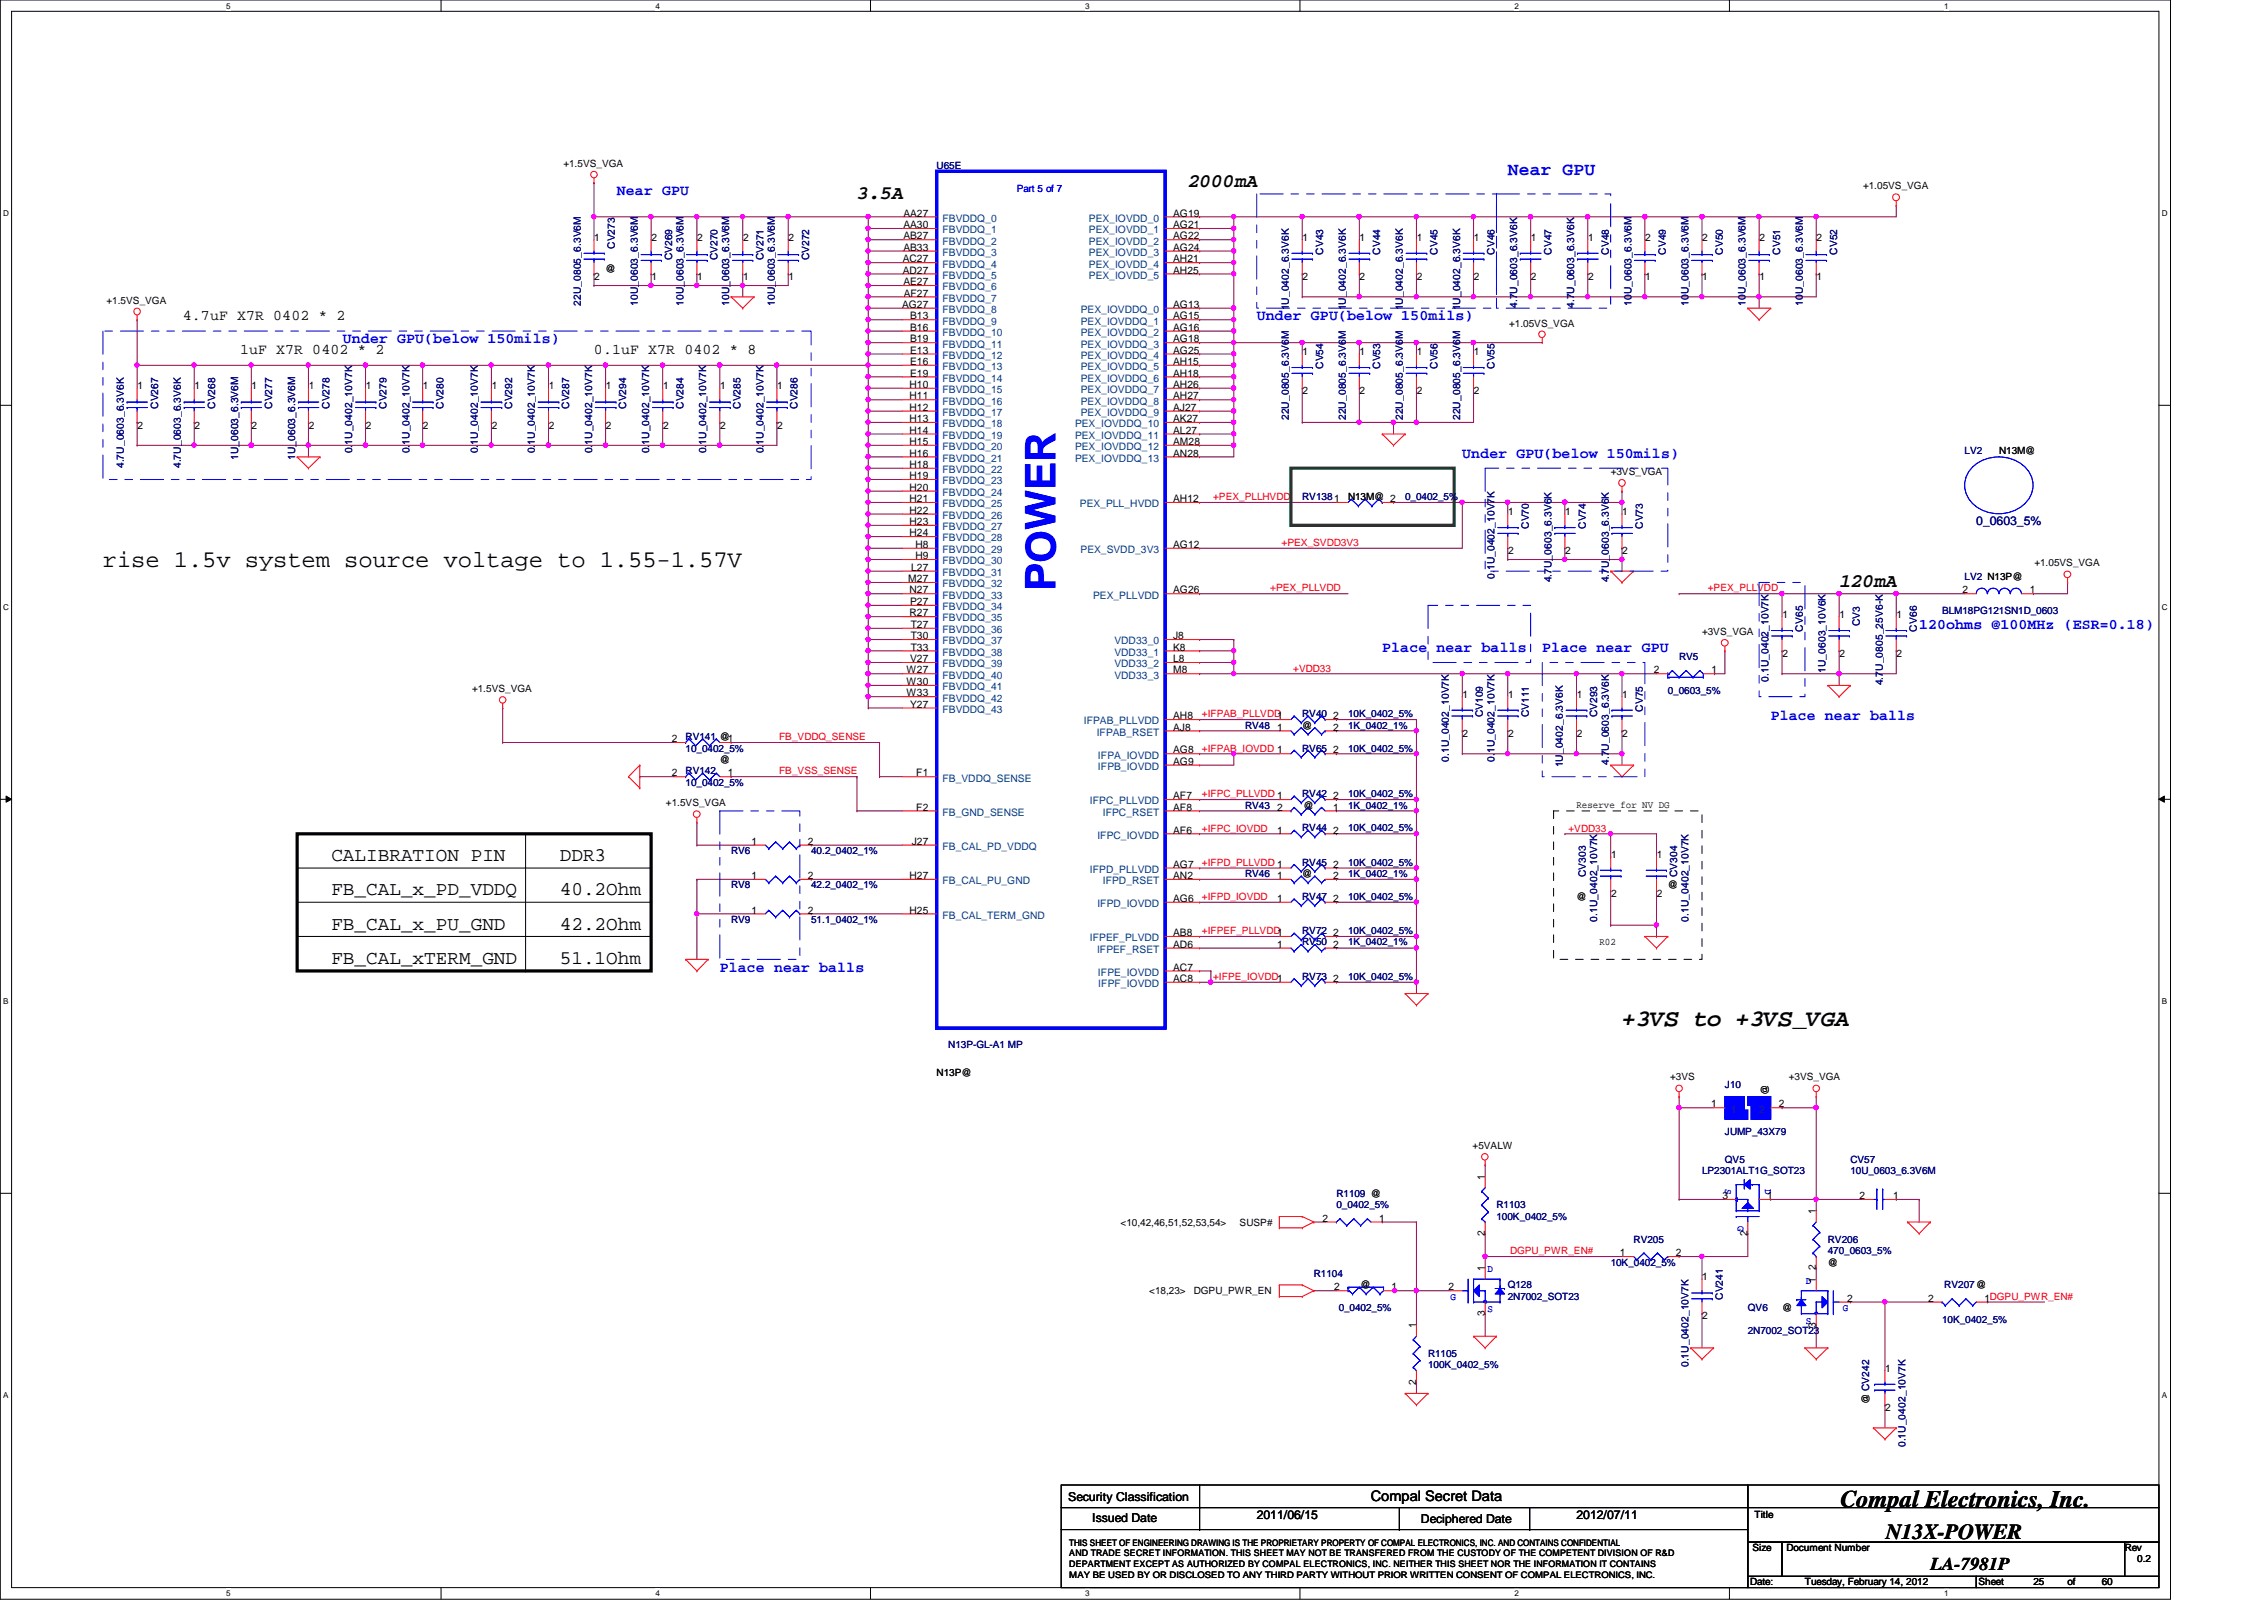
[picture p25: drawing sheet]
<svg xmlns="http://www.w3.org/2000/svg" width="297mm" height="210mm" viewBox="0 0 297 210" stroke-linecap="round" stroke-linejoin="round" font-family="sans-serif">
<defs><g id="words">
<text font-size="5.5" fill="#00f" x="138.5" y="77.6" transform="rotate(-90 138.5 77.6)">POWER</text>
<g font-size="3.1">
<text x="13.5" y="74.4">rise 1.5v system source voltage to 1.55-1.57V</text>
<text x="212.8" y="134.5">+3VS to +3VS_VGA</text>
<text x="241.5" y="197.7">Compal Electronics, Inc.</text>
</g>
<text font-size="2.8" x="247.4" y="201.9">N13X-POWER</text>
<g font-size="2.5">
<text x="112.4" y="26.1">3.5A</text>
<text x="155.9" y="24.6">2000mA</text>
<text x="241.3" y="77">120mA</text>
<text x="43.5" y="112.9">CALIBRATION PIN</text>
<text x="73.4" y="112.9">DDR3</text>
<text x="43.5" y="117.4">FB_CAL_x_PD_VDDQ</text>
<text x="73.4" y="117.4">40.2Ohm</text>
<text x="43.5" y="122">FB_CAL_x_PU_GND</text>
<text x="73.4" y="122">42.2Ohm</text>
<text x="43.5" y="126.4">FB_CAL_xTERM_GND</text>
<text x="73.4" y="126.4">51.1Ohm</text>
</g>
<text font-size="2.4" fill="#00f" x="197.8" y="22.9">Near GPU</text>
<text font-size="2.4" x="253.3" y="206">LA-7981P</text>
<g font-size="1.9" fill="#00f">
<text x="80.9" y="25.6">Near GPU</text>
<text x="45" y="45">Under GPU(below 150mils)</text>
<text x="164.9" y="42">Under GPU(below 150mils)</text>
<text x="191.9" y="60">Under GPU(below 150mils)</text>
<text x="251.8" y="82.5">120ohms @100MHz (ESR=0.18)</text>
<text x="181.4" y="85.5">Place near balls</text>
<text x="202.4" y="85.5">Place near GPU</text>
<text x="232.3" y="94.5">Place near balls</text>
<text x="94.4" y="127.5">Place near balls</text>
</g>
<g font-size="1.9">
<text x="24" y="42">4.7uF X7R 0402 * 2</text>
<text x="31.5" y="46.5">1uF X7R 0402 * 2</text>
<text x="77.9" y="46.5">0.1uF X7R 0402 * 8</text>
<text x="179.9" y="196.9">Compal Secret Data</text>
</g>
<text font-size="1.6" fill="#000080" x="259.3" y="68.9">0_0603_5%</text>
<g font-size="1.6">
<text x="140.2" y="196.8">Security Classification</text>
<text x="143.3" y="199.7">Issued Date</text>
<text x="164.9" y="199.2">2011/06/15</text>
<text x="186.4" y="199.9">Deciphered Date</text>
<text x="206.8" y="199.2">2012/07/11</text>
</g>
<g font-size="1.4">
<text x="118.5" y="28.4">AA27</text>
<text x="118.5" y="29.9">AA30</text>
<text x="153.9" y="28.4">AG19</text>
<text x="153.9" y="29.9">AG21</text>
<text x="78" y="31.6">1</text>
<text x="85.5" y="31.6">2</text>
<text x="91.5" y="31.6">2</text>
<text x="97.5" y="31.6">2</text>
<text x="103.5" y="31.6">2</text>
<text x="118.4" y="34.4">AC27</text>
<text x="118.4" y="35.9">AD27</text>
<text x="118.5" y="31.4">AB27</text>
<text x="118.5" y="32.9">AB33</text>
<text x="153.9" y="31.4">AG22</text>
<text x="153.9" y="32.9">AG24</text>
<text x="153.9" y="34.4">AH21</text>
<text x="153.9" y="35.9">AH25</text>
<text x="170.9" y="31.6">1</text>
<text x="178.4" y="31.6">1</text>
<text x="185.9" y="31.6">1</text>
<text x="193.4" y="31.6">1</text>
<text x="200.9" y="31.6">1</text>
<text x="208.4" y="31.6">1</text>
<text x="215.9" y="31.6">2</text>
<text x="223.3" y="31.6">2</text>
<text x="230.8" y="31.6">2</text>
<text x="238.3" y="31.6">2</text>
<text x="78" y="36.7">2</text>
<text x="85.5" y="36.7">1</text>
<text x="91.5" y="36.7">1</text>
<text x="97.5" y="36.7">1</text>
<text x="103.5" y="36.7">1</text>
<text x="118.4" y="40.4">AG27</text>
<text x="118.5" y="37.4">AE27</text>
<text x="118.6" y="38.9">AF27</text>
<text x="119.4" y="41.9">B13</text>
<text x="153.9" y="40.4">AG13</text>
<text x="153.9" y="41.9">AG15</text>
<text x="170.9" y="36.7">2</text>
<text x="178.4" y="36.7">2</text>
<text x="185.9" y="36.7">2</text>
<text x="193.4" y="36.7">2</text>
<text x="200.9" y="36.7">2</text>
<text x="208.4" y="36.7">2</text>
<text x="215.9" y="36.7">1</text>
<text x="223.3" y="36.7">1</text>
<text x="230.8" y="36.7">1</text>
<text x="238.3" y="36.7">1</text>
<text x="119.4" y="43.4">B16</text>
<text x="119.4" y="44.9">B19</text>
<text x="119.4" y="46.4">E13</text>
<text x="119.4" y="47.9">E16</text>
<text x="153.9" y="43.4">AG16</text>
<text x="153.9" y="44.9">AG18</text>
<text x="153.9" y="46.4">AG25</text>
<text x="153.9" y="47.9">AH15</text>
<text x="170.9" y="46.6">1</text>
<text x="178.4" y="46.6">1</text>
<text x="185.9" y="46.6">1</text>
<text x="193.4" y="46.6">1</text>
<text x="18" y="51.1">1</text>
<text x="25.5" y="51.1">1</text>
<text x="33" y="51.1">1</text>
<text x="40.5" y="51.1">1</text>
<text x="48" y="51.1">1</text>
<text x="55.5" y="51.1">1</text>
<text x="64.5" y="51.1">1</text>
<text x="72" y="51.1">1</text>
<text x="79.5" y="51.1">1</text>
<text x="87" y="51.1">1</text>
<text x="94.5" y="51.1">1</text>
<text x="102" y="51.1">1</text>
<text x="119.3" y="50.9">H10</text>
<text x="119.3" y="52.4">H11</text>
<text x="119.3" y="53.9">H12</text>
<text x="119.4" y="49.4">E19</text>
<text x="153.9" y="49.4">AH18</text>
<text x="153.9" y="50.9">AH26</text>
<text x="153.9" y="52.4">AH27</text>
<text x="153.9" y="53.9">AJ27</text>
<text x="170.9" y="51.7">2</text>
<text x="178.4" y="51.7">2</text>
<text x="185.9" y="51.7">2</text>
<text x="193.4" y="51.7">2</text>
<text x="18" y="56.2">2</text>
<text x="25.5" y="56.2">2</text>
<text x="33" y="56.2">2</text>
<text x="40.5" y="56.2">2</text>
<text x="48" y="56.2">2</text>
<text x="55.5" y="56.2">2</text>
<text x="64.5" y="56.2">2</text>
<text x="72" y="56.2">2</text>
<text x="79.5" y="56.2">2</text>
<text x="87" y="56.2">2</text>
<text x="94.5" y="56.2">2</text>
<text x="102" y="56.2">2</text>
<text x="119.3" y="55.4">H13</text>
<text x="119.3" y="56.9">H14</text>
<text x="119.3" y="58.4">H15</text>
<text x="119.3" y="59.9">H16</text>
<text x="153.9" y="55.4">AK27</text>
<text x="153.9" y="56.9">AL27</text>
<text x="153.9" y="58.4">AM28</text>
<text x="153.9" y="59.9">AN28</text>
<text x="119.3" y="61.4">H18</text>
<text x="119.3" y="62.9">H19</text>
<text x="119.3" y="64.4">H20</text>
<text x="119.3" y="65.9">H21</text>
<text x="153.9" y="65.9">AH12</text>
<text x="119.3" y="67.4">H22</text>
<text x="119.3" y="68.9">H23</text>
<text x="119.3" y="70.4">H24</text>
<text x="120.1" y="71.9">H8</text>
<text x="153.9" y="71.9">AG12</text>
<text x="197.9" y="67.6">1</text>
<text x="205.4" y="67.6">1</text>
<text x="212.8" y="67.6">1</text>
<text x="119.2" y="76.4">M27</text>
<text x="119.3" y="77.9">N27</text>
<text x="119.5" y="74.9">L27</text>
<text x="120.1" y="73.4">H9</text>
<text x="153.9" y="77.9">AG26</text>
<text x="197.9" y="72.7">2</text>
<text x="205.4" y="72.7">2</text>
<text x="212.8" y="72.7">2</text>
<text x="257.5" y="77.9">2</text>
<text x="266.3" y="77.9">1</text>
<text x="119.3" y="80.9">R27</text>
<text x="119.4" y="79.4">P27</text>
<text x="119.5" y="82.4">T27</text>
<text x="119.5" y="83.9">T30</text>
<text x="153.9" y="83.9">J8</text>
<text x="233.8" y="81.1">1</text>
<text x="241.3" y="81.1">1</text>
<text x="248.8" y="81.1">1</text>
<text x="119" y="88.3">W27</text>
<text x="119" y="89.9">W30</text>
<text x="119.4" y="86.9">V27</text>
<text x="119.5" y="85.3">T33</text>
<text x="153.9" y="85.3">K8</text>
<text x="153.9" y="86.9">L8</text>
<text x="153.9" y="88.3">M8</text>
<text x="217" y="88.3">2</text>
<text x="224.5" y="88.3">1</text>
<text x="233.8" y="86.2">2</text>
<text x="241.3" y="86.2">2</text>
<text x="248.8" y="86.2">2</text>
<text x="119" y="91.4">W33</text>
<text x="119.4" y="92.8">Y27</text>
<text x="153.9" y="94.4">AH8</text>
<text x="153.9" y="95.8">AJ8</text>
<text x="167.6" y="95.8">1</text>
<text x="174.9" y="95.8">2</text>
<text x="174.9" y="94.4">2</text>
<text x="191.9" y="91.5">1</text>
<text x="197.9" y="91.5">1</text>
<text x="206.9" y="91.5">1</text>
<text x="212.8" y="91.5">1</text>
<text x="88.1" y="97.4">2</text>
<text x="88.1" y="101.9">2</text>
<text x="95.5" y="101.9">1</text>
<text x="120.2" y="101.9">F1</text>
<text x="153.9" y="98.8">AG8</text>
<text x="153.9" y="100.3">AG9</text>
<text x="174.9" y="98.8">2</text>
<text x="191.9" y="96.7">2</text>
<text x="197.9" y="96.7">2</text>
<text x="206.9" y="96.7">2</text>
<text x="212.8" y="96.7">2</text>
<text x="120.2" y="106.3">F2</text>
<text x="153.9" y="104.9">AF7</text>
<text x="153.9" y="106.3">AF8</text>
<text x="167.6" y="106.3">2</text>
<text x="174.9" y="104.9">2</text>
<text x="174.9" y="106.3">1</text>
<text x="98.6" y="110.8">1</text>
<text x="106" y="110.8">2</text>
<text x="119.6" y="110.8">J27</text>
<text x="153.9" y="109.3">AF6</text>
<text x="153.9" y="113.8">AG7</text>
<text x="167.6" y="109.3">1</text>
<text x="174.9" y="109.3">2</text>
<text x="174.9" y="113.8">2</text>
<text x="211.4" y="112.5">1</text>
<text x="217.4" y="112.5">1</text>
<text x="98.6" y="119.8">1</text>
<text x="98.6" y="115.3">1</text>
<text x="106" y="119.8">2</text>
<text x="106" y="115.3">2</text>
<text x="119.3" y="115.3">H27</text>
<text x="119.3" y="119.8">H25</text>
<text x="153.9" y="118.3">AG6</text>
<text x="153.9" y="115.3">AN2</text>
<text x="167.6" y="115.3">1</text>
<text x="167.6" y="118.3">1</text>
<text x="174.9" y="115.3">2</text>
<text x="174.9" y="118.3">2</text>
<text x="211.4" y="117.6">2</text>
<text x="217.4" y="117.6">2</text>
<text x="153.9" y="122.8">AB8</text>
<text x="153.9" y="124.3">AD6</text>
<text x="167.6" y="124.3">1</text>
<text x="174.9" y="124.3">2</text>
<text x="174.9" y="122.8">2</text>
<text x="153.9" y="127.3">AC7</text>
<text x="153.9" y="128.8">AC8</text>
<text x="174.9" y="128.8">2</text>
<text x="224.5" y="145.3">1</text>
<text x="233.4" y="145.3">2</text>
<text x="194.8" y="154.8" transform="rotate(-90 194.8 154.8)">1</text>
<text x="173.5" y="160.3">2</text>
<text x="180.9" y="160.3">1</text>
<text x="226" y="157.3">3</text>
<text x="231.9" y="157.3">1</text>
<text x="238.2" y="159.3" transform="rotate(-90 238.2 159.3)">1</text>
<text x="244" y="157.3">2</text>
<text x="248.4" y="157.3">1</text>
<text x="194.8" y="166.8" transform="rotate(-90 194.8 166.8)">1</text>
<text x="194.8" y="162.1" transform="rotate(-90 194.8 162.1)">2</text>
<text x="212.5" y="164.8">1</text>
<text x="219.9" y="164.8">2</text>
<text x="223.3" y="168">1</text>
<text x="229.3" y="162.1" transform="rotate(-90 229.3 162.1)">2</text>
<text x="238.2" y="166.7" transform="rotate(-90 238.2 166.7)">2</text>
<text x="175" y="169.3">2</text>
<text x="182.6" y="169.3">1</text>
<text x="190" y="169.3">2</text>
<text x="194.8" y="172.6" transform="rotate(-90 194.8 172.6)">3</text>
<text x="223.3" y="173.1">2</text>
<text x="238.2" y="168.3" transform="rotate(-90 238.2 168.3)">1</text>
<text x="242.4" y="170.8">2</text>
<text x="253" y="170.8">2</text>
<text x="260.3" y="170.8">1DGPU_PWR_EN#</text>
<text x="185.8" y="174.2" transform="rotate(-90 185.8 174.2)">1</text>
<text x="238.2" y="174.2" transform="rotate(-90 238.2 174.2)">3</text>
<text x="247.4" y="180">1</text>
<text x="185.8" y="181.7" transform="rotate(-90 185.8 181.7)">2</text>
<text x="247.4" y="185.1">2</text>
</g>
<g font-size="1.4" fill="#004080">
<text x="123.7" y="29.1">FBVDDQ_0</text>
<text x="142.9" y="29.1">PEX_IOVDD_0</text>
<text x="123.7" y="30.6">FBVDDQ_1</text>
<text x="123.7" y="32.1">FBVDDQ_2</text>
<text x="123.7" y="33.6">FBVDDQ_3</text>
<text x="123.7" y="35.1">FBVDDQ_4</text>
<text x="142.9" y="30.6">PEX_IOVDD_1</text>
<text x="142.9" y="32.1">PEX_IOVDD_2</text>
<text x="142.9" y="33.6">PEX_IOVDD_3</text>
<text x="142.9" y="35.1">PEX_IOVDD_4</text>
<text x="123.7" y="36.6">FBVDDQ_5</text>
<text x="123.7" y="38.1">FBVDDQ_6</text>
<text x="123.7" y="39.6">FBVDDQ_7</text>
<text x="123.7" y="41.1">FBVDDQ_8</text>
<text x="141.8" y="41.1">PEX_IOVDDQ_0</text>
<text x="142.9" y="36.6">PEX_IOVDD_5</text>
<text x="123.7" y="42.6">FBVDDQ_9</text>
<text x="123.7" y="44.1">FBVDDQ_10</text>
<text x="123.7" y="45.6">FBVDDQ_11</text>
<text x="123.7" y="47.1">FBVDDQ_12</text>
<text x="141.8" y="42.6">PEX_IOVDDQ_1</text>
<text x="141.8" y="44.1">PEX_IOVDDQ_2</text>
<text x="141.8" y="45.6">PEX_IOVDDQ_3</text>
<text x="141.8" y="47.1">PEX_IOVDDQ_4</text>
<text x="123.7" y="48.6">FBVDDQ_13</text>
<text x="123.7" y="50.1">FBVDDQ_14</text>
<text x="123.7" y="51.6">FBVDDQ_15</text>
<text x="123.7" y="53.1">FBVDDQ_16</text>
<text x="141.8" y="48.6">PEX_IOVDDQ_5</text>
<text x="141.8" y="50.1">PEX_IOVDDQ_6</text>
<text x="141.8" y="51.6">PEX_IOVDDQ_7</text>
<text x="141.8" y="53.1">PEX_IOVDDQ_8</text>
<text x="123.7" y="54.6">FBVDDQ_17</text>
<text x="123.7" y="56">FBVDDQ_18</text>
<text x="123.7" y="57.6">FBVDDQ_19</text>
<text x="123.7" y="59.1">FBVDDQ_20</text>
<text x="141.1" y="56">PEX_IOVDDQ_10</text>
<text x="141.1" y="57.6">PEX_IOVDDQ_11</text>
<text x="141.1" y="59.1">PEX_IOVDDQ_12</text>
<text x="141.8" y="54.6">PEX_IOVDDQ_9</text>
<text x="123.7" y="60.6">FBVDDQ_21</text>
<text x="123.7" y="62.1">FBVDDQ_22</text>
<text x="123.7" y="63.5">FBVDDQ_23</text>
<text x="123.7" y="65.1">FBVDDQ_24</text>
<text x="141.1" y="60.6">PEX_IOVDDQ_13</text>
<text x="123.7" y="66.5">FBVDDQ_25</text>
<text x="123.7" y="68.1">FBVDDQ_26</text>
<text x="123.7" y="69.6">FBVDDQ_27</text>
<text x="123.7" y="71">FBVDDQ_28</text>
<text x="141.7" y="66.5">PEX_PLL_HVDD</text>
<text x="123.7" y="72.6">FBVDDQ_29</text>
<text x="123.7" y="74">FBVDDQ_30</text>
<text x="123.7" y="75.6">FBVDDQ_31</text>
<text x="123.7" y="77">FBVDDQ_32</text>
<text x="141.8" y="72.6">PEX_SVDD_3V3</text>
<text x="123.7" y="78.5">FBVDDQ_33</text>
<text x="123.7" y="80.1">FBVDDQ_34</text>
<text x="123.7" y="81.5">FBVDDQ_35</text>
<text x="123.7" y="83.1">FBVDDQ_36</text>
<text x="143.4" y="78.5">PEX_PLLVDD</text>
<text x="123.7" y="84.5">FBVDDQ_37</text>
<text x="123.7" y="86">FBVDDQ_38</text>
<text x="123.7" y="87.5">FBVDDQ_39</text>
<text x="123.7" y="89">FBVDDQ_40</text>
<text x="146.2" y="84.5">VDD33_0</text>
<text x="146.2" y="86">VDD33_1</text>
<text x="146.2" y="87.5">VDD33_2</text>
<text x="146.2" y="89">VDD33_3</text>
<text x="123.7" y="90.6">FBVDDQ_41</text>
<text x="123.7" y="92">FBVDDQ_42</text>
<text x="123.7" y="93.5">FBVDDQ_43</text>
<text x="142.2" y="95">IFPAB_PLLVDD</text>
<text x="143.9" y="96.5">IFPAB_RSET</text>
<text x="144.1" y="99.5">IFPA_IOVDD</text>
<text x="144.1" y="101">IFPB_IOVDD</text>
<text x="123.7" y="102.5">FB_VDDQ_SENSE</text>
<text x="123.7" y="107">FB_GND_SENSE</text>
<text x="143" y="105.5">IFPC_PLLVDD</text>
<text x="144.7" y="107">IFPC_RSET</text>
<text x="123.7" y="111.5">FB_CAL_PD_VDDQ</text>
<text x="144" y="110">IFPC_IOVDD</text>
<text x="123.7" y="116">FB_CAL_PU_GND</text>
<text x="143" y="114.5">IFPD_PLLVDD</text>
<text x="144" y="119">IFPD_IOVDD</text>
<text x="144.7" y="116">IFPD_RSET</text>
<text x="123.7" y="120.5">FB_CAL_TERM_GND</text>
<text x="143" y="123.5">IFPEF_PLVDD</text>
<text x="143.9" y="125">IFPEF_RSET</text>
<text x="144.1" y="128">IFPE_IOVDD</text>
<text x="144.1" y="129.5">IFPF_IOVDD</text>
<text x="227.1" y="146">1</text>
<text x="230.8" y="146">2</text>
</g>
<g font-size="1.3">
<text x="73.9" y="21.8">+1.5VS_VGA</text>
<text x="244.4" y="24.8">+1.05VS_VGA</text>
<text x="79.5" y="35.6">@</text>
<text x="14" y="39.8">+1.5VS_VGA</text>
<text x="198" y="42.8">+1.05VS_VGA</text>
<text x="262.3" y="59.6">N13M@</text>
<text x="176.9" y="65.6">N13M@ 2</text>
<text x="211.3" y="62.3">+3VS_VGA</text>
<text x="266.9" y="74.3">+1.05VS_VGA</text>
<text x="223.3" y="83.3">+3VS_VGA</text>
<text x="61.9" y="90.8">+1.5VS_VGA</text>
<text x="170.9" y="95.6">@</text>
<text x="94.4" y="100.1">@</text>
<text x="87.4" y="105.8">+1.5VS_VGA</text>
<text x="171" y="106.1">@</text>
<text x="206.8" y="106">Reserve for NV DG</text>
<text x="170.9" y="115.1">@</text>
<text x="206.8" y="118.1">@</text>
<text x="218.8" y="116.5">@</text>
<text x="209.8" y="123.9">R02</text>
<text x="122.9" y="141.1">N13P@</text>
<text x="219.1" y="141.7">+3VS</text>
<text x="232" y="143.7" transform="rotate(-90 232 143.7)">@</text>
<text x="234.7" y="141.7">+3VS_VGA</text>
<text x="193.2" y="150.7">+5VALW</text>
<text x="147" y="160.8">&lt;10,42,46,51,52,53,54&gt;</text>
<text x="162.6" y="160.8">SUSP#</text>
<text x="239.8" y="166">@</text>
<text x="150.8" y="169.8">&lt;18,23&gt;</text>
<text x="156.6" y="169.8">DGPU_PWR_EN</text>
<text x="178.5" y="169">@</text>
<text x="233.8" y="172">@</text>
<text x="245.2" y="184.1" transform="rotate(-90 245.2 184.1)">@ CV242</text>
<text x="229.9" y="203.5">Size</text>
<text x="230.2" y="199.1">Title</text>
<text x="234.4" y="203.5">Document Number</text>
<text x="278.8" y="203.5">Rev</text>
<text x="229.6" y="208">Date:</text>
<text x="236.8" y="208">Tuesday, February 14, 2012</text>
<text x="259.6" y="208">Sheet</text>
<text x="266.8" y="208">25</text>
<text x="271.3" y="208">of</text>
<text x="275.8" y="208">60</text>
<text x="280.4" y="205">0.2</text>
</g>
<g font-size="1.3" fill="#000080">
<text x="122.9" y="22.1">U65E</text>
<text x="80.7" y="32.6" transform="rotate(-90 80.7 32.6)">CV273</text>
<text x="88.2" y="34.2" transform="rotate(-90 88.2 34.2)">CV269</text>
<text x="94.1" y="34.2" transform="rotate(-90 94.1 34.2)">CV270</text>
<text x="100.2" y="34.2" transform="rotate(-90 100.2 34.2)">CV271</text>
<text x="106.2" y="34.2" transform="rotate(-90 106.2 34.2)">CV272</text>
<text x="173.6" y="33.4" transform="rotate(-90 173.6 33.4)">CV43</text>
<text x="181.1" y="33.4" transform="rotate(-90 181.1 33.4)">CV44</text>
<text x="188.6" y="33.4" transform="rotate(-90 188.6 33.4)">CV45</text>
<text x="196.1" y="33.4" transform="rotate(-90 196.1 33.4)">CV46</text>
<text x="203.6" y="33.4" transform="rotate(-90 203.6 33.4)">CV47</text>
<text x="211.1" y="33.4" transform="rotate(-90 211.1 33.4)">CV48</text>
<text x="218.6" y="33.4" transform="rotate(-90 218.6 33.4)">CV49</text>
<text x="226.1" y="33.4" transform="rotate(-90 226.1 33.4)">CV50</text>
<text x="233.5" y="33.4" transform="rotate(-90 233.5 33.4)">CV51</text>
<text x="241" y="33.4" transform="rotate(-90 241 33.4)">CV52</text>
<text x="76.2" y="40.1" transform="rotate(-90 76.2 40.1)">22U_0805_6.3V6M</text>
<text x="83.7" y="40.1" transform="rotate(-90 83.7 40.1)">10U_0603_6.3V6M</text>
<text x="89.7" y="40.1" transform="rotate(-90 89.7 40.1)">10U_0603_6.3V6M</text>
<text x="95.7" y="40.1" transform="rotate(-90 95.7 40.1)">10U_0603_6.3V6M</text>
<text x="101.6" y="40.1" transform="rotate(-90 101.6 40.1)">10U_0603_6.3V6M</text>
<text x="169.1" y="40.7" transform="rotate(-90 169.1 40.7)">1U_0402_6.3V6K</text>
<text x="176.6" y="40.7" transform="rotate(-90 176.6 40.7)">1U_0402_6.3V6K</text>
<text x="184.1" y="40.7" transform="rotate(-90 184.1 40.7)">1U_0402_6.3V6K</text>
<text x="191.6" y="40.7" transform="rotate(-90 191.6 40.7)">1U_0402_6.3V6K</text>
<text x="199" y="40.4" transform="rotate(-90 199 40.4)">4.7U_0603_6.3V6K</text>
<text x="206.5" y="40.4" transform="rotate(-90 206.5 40.4)">4.7U_0603_6.3V6K</text>
<text x="214" y="40.1" transform="rotate(-90 214 40.1)">10U_0603_6.3V6M</text>
<text x="221.5" y="40.1" transform="rotate(-90 221.5 40.1)">10U_0603_6.3V6M</text>
<text x="229" y="40.1" transform="rotate(-90 229 40.1)">10U_0603_6.3V6M</text>
<text x="236.5" y="40.1" transform="rotate(-90 236.5 40.1)">10U_0603_6.3V6M</text>
<text x="20.7" y="53.6" transform="rotate(-90 20.7 53.6)">CV267</text>
<text x="28.2" y="53.6" transform="rotate(-90 28.2 53.6)">CV268</text>
<text x="35.7" y="53.6" transform="rotate(-90 35.7 53.6)">CV277</text>
<text x="43.2" y="53.6" transform="rotate(-90 43.2 53.6)">CV278</text>
<text x="50.7" y="53.6" transform="rotate(-90 50.7 53.6)">CV279</text>
<text x="58.2" y="53.6" transform="rotate(-90 58.2 53.6)">CV280</text>
<text x="67.2" y="53.6" transform="rotate(-90 67.2 53.6)">CV292</text>
<text x="74.7" y="53.6" transform="rotate(-90 74.7 53.6)">CV287</text>
<text x="82.2" y="53.6" transform="rotate(-90 82.2 53.6)">CV294</text>
<text x="89.7" y="53.6" transform="rotate(-90 89.7 53.6)">CV284</text>
<text x="97.2" y="53.6" transform="rotate(-90 97.2 53.6)">CV285</text>
<text x="104.6" y="53.6" transform="rotate(-90 104.6 53.6)">CV286</text>
<text x="173.6" y="48.4" transform="rotate(-90 173.6 48.4)">CV54</text>
<text x="181.1" y="48.4" transform="rotate(-90 181.1 48.4)">CV53</text>
<text x="188.6" y="48.4" transform="rotate(-90 188.6 48.4)">CV56</text>
<text x="196.1" y="48.4" transform="rotate(-90 196.1 48.4)">CV55</text>
<text x="46.2" y="59.5" transform="rotate(-90 46.2 59.5)">0.1U_0402_10V7K</text>
<text x="53.7" y="59.5" transform="rotate(-90 53.7 59.5)">0.1U_0402_10V7K</text>
<text x="62.7" y="59.5" transform="rotate(-90 62.7 59.5)">0.1U_0402_10V7K</text>
<text x="70.2" y="59.5" transform="rotate(-90 70.2 59.5)">0.1U_0402_10V7K</text>
<text x="77.7" y="59.5" transform="rotate(-90 77.7 59.5)">0.1U_0402_10V7K</text>
<text x="85.2" y="59.5" transform="rotate(-90 85.2 59.5)">0.1U_0402_10V7K</text>
<text x="92.7" y="59.5" transform="rotate(-90 92.7 59.5)">0.1U_0402_10V7K</text>
<text x="100.2" y="59.5" transform="rotate(-90 100.2 59.5)">0.1U_0402_10V7K</text>
<text x="169.1" y="55.1" transform="rotate(-90 169.1 55.1)">22U_0805_6.3V6M</text>
<text x="176.6" y="55.1" transform="rotate(-90 176.6 55.1)">22U_0805_6.3V6M</text>
<text x="184.1" y="55.1" transform="rotate(-90 184.1 55.1)">22U_0805_6.3V6M</text>
<text x="191.6" y="55.1" transform="rotate(-90 191.6 55.1)">22U_0805_6.3V6M</text>
<text x="257.8" y="59.6">LV2</text>
<text x="16.3" y="61.4" transform="rotate(-90 16.3 61.4)">4.7U_0603_6.3V6K</text>
<text x="23.7" y="61.4" transform="rotate(-90 23.7 61.4)">4.7U_0603_6.3V6K</text>
<text x="31.2" y="60.4" transform="rotate(-90 31.2 60.4)">1U_0603_6.3V6M</text>
<text x="38.7" y="60.4" transform="rotate(-90 38.7 60.4)">1U_0603_6.3V6M</text>
<text x="170.9" y="65.6">RV1381</text>
<text x="184.4" y="65.6">0_0402_5%</text>
<text x="200.6" y="69.4" transform="rotate(-90 200.6 69.4)">CV70</text>
<text x="208.1" y="69.4" transform="rotate(-90 208.1 69.4)">CV74</text>
<text x="215.6" y="69.4" transform="rotate(-90 215.6 69.4)">CV73</text>
<text x="196.1" y="75.9" transform="rotate(-90 196.1 75.9)">0.1U_0402_10V7K</text>
<text x="203.6" y="76.4" transform="rotate(-90 203.6 76.4)">4.7U_0603_6.3V6K</text>
<text x="211.1" y="76.4" transform="rotate(-90 211.1 76.4)">4.7U_0603_6.3V6K</text>
<text x="257.8" y="76.1">LV2 N13P@</text>
<text x="236.5" y="82.8" transform="rotate(-90 236.5 82.8)">CV65</text>
<text x="244" y="82.1" transform="rotate(-90 244 82.1)">CV3</text>
<text x="251.5" y="82.8" transform="rotate(-90 251.5 82.8)">CV66</text>
<text x="254.8" y="80.6">BLM18PG121SN1D_0603</text>
<text x="220.3" y="86.6">RV5</text>
<text x="232" y="89.5" transform="rotate(-90 232 89.5)">0.1U_0402_10V7K</text>
<text x="239.5" y="88.3" transform="rotate(-90 239.5 88.3)">1U_0603_10V6K</text>
<text x="247" y="89.9" transform="rotate(-90 247 89.9)">4.7U_0805_25V6-K</text>
<text x="163.4" y="95.6">RV48</text>
<text x="170.9" y="94.1">RV40</text>
<text x="176.9" y="95.6">1K_0402_1%</text>
<text x="176.9" y="94.1">10K_0402_5%</text>
<text x="194.6" y="94.1" transform="rotate(-90 194.6 94.1)">CV109</text>
<text x="200.6" y="94.1" transform="rotate(-90 200.6 94.1)">CV111</text>
<text x="209.5" y="94.1" transform="rotate(-90 209.5 94.1)">CV293</text>
<text x="215.6" y="93.3" transform="rotate(-90 215.6 93.3)">CV75</text>
<text x="218.8" y="91.1">0_0603_5%</text>
<text x="90" y="97.1">RV141 @1</text>
<text x="90" y="98.6">10_0402_5%</text>
<text x="90" y="101.6">RV142</text>
<text x="170.9" y="98.6">RV65</text>
<text x="176.9" y="98.6">10K_0402_5%</text>
<text x="190.1" y="99.9" transform="rotate(-90 190.1 99.9)">0.1U_0402_10V7K</text>
<text x="196.1" y="99.9" transform="rotate(-90 196.1 99.9)">0.1U_0402_10V7K</text>
<text x="205.1" y="100.7" transform="rotate(-90 205.1 100.7)">1U_0402_6.3V6K</text>
<text x="211.1" y="100.4" transform="rotate(-90 211.1 100.4)">4.7U_0603_6.3V6K</text>
<text x="90" y="103.1">10_0402_5%</text>
<text x="163.4" y="106.1">RV43</text>
<text x="170.9" y="104.6">RV42</text>
<text x="176.9" y="104.6">10K_0402_5%</text>
<text x="176.9" y="106.1">1K_0402_1%</text>
<text x="95.9" y="112.1">RV6</text>
<text x="106.4" y="112.1">40.2_0402_1%</text>
<text x="170.9" y="109.1">RV44</text>
<text x="170.9" y="113.6">RV45</text>
<text x="176.9" y="109.1">10K_0402_5%</text>
<text x="176.9" y="113.6">10K_0402_5%</text>
<text x="95.9" y="116.5">RV8</text>
<text x="106.4" y="116.5">42.2_0402_1%</text>
<text x="163.4" y="115.1">RV46</text>
<text x="170.9" y="118.1">RV47</text>
<text x="176.9" y="118.1">10K_0402_5%</text>
<text x="176.9" y="115.1">1K_0402_1%</text>
<text x="208.1" y="115.1" transform="rotate(-90 208.1 115.1)">CV303</text>
<text x="220" y="115.1" transform="rotate(-90 220 115.1)">CV304</text>
<text x="95.9" y="121.1">RV9</text>
<text x="106.4" y="121.1">51.1_0402_1%</text>
<text x="170.9" y="124">RV50</text>
<text x="170.9" y="122.6">RV72</text>
<text x="176.9" y="124">1K_0402_1%</text>
<text x="176.9" y="122.6">10K_0402_5%</text>
<text x="209.5" y="120.9" transform="rotate(-90 209.5 120.9)">0.1U_0402_10V7K</text>
<text x="221.5" y="120.9" transform="rotate(-90 221.5 120.9)">0.1U_0402_10V7K</text>
<text x="170.9" y="128.6">RV73</text>
<text x="176.9" y="128.6">10K_0402_5%</text>
<text x="124.4" y="137.5">N13P-GL-A1 MP</text>
<text x="226.3" y="142.8">J10</text>
<text x="226.3" y="148.9">JUMP_43X79</text>
<text x="223.3" y="154">LP2301ALT1G_SOT23</text>
<text x="226.3" y="152.5">QV5</text>
<text x="242.8" y="152.5">CV57</text>
<text x="242.8" y="154">10U_0603_6.3V6M</text>
<text x="175.3" y="157">R1109 @</text>
<text x="175.3" y="158.5">0_0402_5%</text>
<text x="196.3" y="158.5">R1103</text>
<text x="196.3" y="160">100K_0402_5%</text>
<text x="172.4" y="167.5">R1104</text>
<text x="211.3" y="166">10K_0402_5%</text>
<text x="214.3" y="163">RV205</text>
<text x="239.8" y="163">RV206</text>
<text x="239.8" y="164.5">470_0603_5%</text>
<text x="175.6" y="172">0_0402_5%</text>
<text x="197.8" y="169">Q128</text>
<text x="197.8" y="170.5">2N7002_SOT23</text>
<text x="226.1" y="170.5" transform="rotate(-90 226.1 170.5)">CV241</text>
<text x="229.3" y="172">QV6</text>
<text x="254.8" y="173.5">10K_0402_5%</text>
<text x="255.1" y="169">RV207@</text>
<text x="187.4" y="178">R1105</text>
<text x="187.4" y="179.5">100K_0402_5%</text>
<text x="221.5" y="179.4" transform="rotate(-90 221.5 179.4)">0.1U_0402_10V7K</text>
<text x="229.3" y="175">2N7002_SOT23</text>
<text x="250" y="189.9" transform="rotate(-90 250 189.9)">0.1U_0402_10V7K</text>
</g>
<g font-size="1.3" fill="#00f">
<text x="133.4" y="25.1">Part 5 of 7</text>
<text x="226.4" y="156" transform="rotate(90 226.4 156)">S</text>
<text x="231.6" y="156" transform="rotate(90 231.6 156)">D</text>
<text x="228" y="160.8" transform="rotate(90 228 160.8)">G</text>
<text x="195.2" y="166.9">D</text>
<text x="190.3" y="170.5">G</text>
<text x="195.2" y="172.2">S</text>
<text x="236.9" y="168.4">D</text>
<text x="236.9" y="173.7">S</text>
<text x="241.8" y="172">G</text>
</g>
<g font-size="1.3" fill="#f00">
<text x="159.2" y="65.6">+PEX_PLLHVDD</text>
<text x="168.1" y="71.6">+PEX_SVDD3V3</text>
<text x="166.7" y="77.6">+PEX_PLLVDD</text>
<text x="224.1" y="77.6">+PEX_PLLVDD</text>
<text x="169.7" y="88.1">+VDD33</text>
<text x="157.7" y="94.1">+IFPAB_PLLVDD1</text>
<text x="102.2" y="97.1">FB_VDDQ_SENSE</text>
<text x="102.2" y="101.6">FB_VSS_SENSE</text>
<text x="157.7" y="98.6">+IFPAB_IOVDD 1</text>
<text x="157.7" y="104.6">+IFPC_PLLVDD 1</text>
<text x="157.7" y="113.6">+IFPD_PLLVDD 1</text>
<text x="157.7" y="109.1">+IFPC_IOVDD</text>
<text x="205.8" y="109.1">+VDD33</text>
<text x="157.7" y="118.1">+IFPD_IOVDD</text>
<text x="157.7" y="122.6">+IFPEF_PLLVDD1</text>
<text x="159.2" y="128.6">+IFPE_IOVDD1</text>
<text x="198.1" y="164.5">DGPU_PWR_EN#</text>
</g>
<g font-size="1.2">
<text x="140.3" y="202.8">THIS SHEET OF ENGINEERING DRAWING IS THE PROPRIETARY PROPERTY OF COMPAL ELECTRONICS, INC. AND CONTAINS CONFIDENTIAL</text>
<text x="140.3" y="204.2">AND TRADE SECRET INFORMATION. THIS SHEET MAY NOT BE TRANSFERED FROM THE CUSTODY OF THE COMPETENT DIVISION OF R&amp;D</text>
<text x="140.3" y="205.6">DEPARTMENT EXCEPT AS AUTHORIZED BY COMPAL ELECTRONICS, INC. NEITHER THIS SHEET NOR THE INFORMATION IT CONTAINS</text>
<text x="140.3" y="207">MAY BE USED BY OR DISCLOSED TO ANY THIRD PARTY WITHOUT PRIOR WRITTEN CONSENT OF COMPAL ELECTRONICS, INC.</text>
</g>
<g font-size="1.1">
<text x="29.7" y="1.1">5</text>
<text x="86" y="1.1">4</text>
<text x="142.4" y="1.1">3</text>
<text x="198.7" y="1.1">2</text>
<text x="255.1" y="1.1">1</text>
<text x=".4" y="28.3">D</text>
<text x="283.6" y="28.3">D</text>
<text x=".4" y="80">C</text>
<text x="283.6" y="80">C</text>
<text x=".4" y="131.7">B</text>
<text x="283.6" y="131.7">B</text>
<text x=".4" y="183.3">A</text>
<text x="283.6" y="183.3">A</text>
<text x="29.7" y="209.4">5</text>
<text x="86" y="209.4">4</text>
<text x="142.4" y="209.4">3</text>
<text x="198.7" y="209.4">2</text>
<text x="255.1" y="209.4">1</text>
</g>
</g></defs>
<path d="M0 0h284.8v209.8h-284.8zM1.5 1.5h281.7v206.8h-281.7z" fill="none" stroke="#000" stroke-width=".13"/>
<g fill="#fff">
<path d="M29.7 .2h.6v1.2h-.6z"/>
<path d="M29.7 208.4h.6v1.2h-.6z"/>
</g>
<path d="M57.9 0v1.5M57.9 208.3v1.5" fill="none" stroke="#000" stroke-width=".13"/>
<g fill="#fff">
<path d="M86 .2h.6v1.2h-.6z"/>
<path d="M86 208.4h.6v1.2h-.6z"/>
</g>
<path d="M114.2 0v1.5M114.2 208.3v1.5" fill="none" stroke="#000" stroke-width=".13"/>
<g fill="#fff">
<path d="M142.4 .2h.6v1.2h-.6z"/>
<path d="M142.4 208.4h.6v1.2h-.6z"/>
</g>
<path d="M170.6 0v1.5M170.6 208.3v1.5" fill="none" stroke="#000" stroke-width=".13"/>
<g fill="#fff">
<path d="M198.7 .2h.6v1.2h-.6z"/>
<path d="M198.7 208.4h.6v1.2h-.6z"/>
</g>
<path d="M226.9 0v1.5M226.9 208.3v1.5" fill="none" stroke="#000" stroke-width=".13"/>
<g fill="#fff">
<path d="M255.1 .2h.5v1.2h-.5z"/>
<path d="M255.1 208.4h.5v1.2h-.5z"/>
<path d="M.4 27.3h.8v1.2h-.8z"/>
<path d="M283.6 27.3h.8v1.2h-.8z"/>
<path d="M.4 79h.8v1.2h-.8z"/>
<path d="M283.6 79h.8v1.2h-.8z"/>
</g>
<path d="M0 53.2h1.5M283.2 53.2h1.5" fill="none" stroke="#000" stroke-width=".13"/>
<g fill="#fff">
<path d="M.4 130.7h.7v1.2h-.7z"/>
<path d="M283.6 130.7h.7v1.2h-.7z"/>
</g>
<path d="M0 104.9h1.5M.8 104.4l.7 .5-.7 .3zM283.2 104.9l.8-.5v.8zM283.2 104.9h1.5" fill="none" stroke="#000" stroke-width=".13"/>
<path d="M.8 104.4l.7 .5-.7 .3zM283.2 104.9l.8-.5v.8z" fill="#000"/>
<g fill="#fff">
<path d="M.4 182.4h.7v1.2h-.7z"/>
<path d="M283.6 182.4h.7v1.2h-.7z"/>
</g>
<path d="M0 156.5h1.5M283.2 156.5h1.5" fill="none" stroke="#000" stroke-width=".13"/>
<path d="M223.3 28.4h.1M223.3 28.4h7.5" fill="none" stroke="#800040" stroke-width=".13"/>
<circle cx="223.3" cy="28.4" r=".29" fill="#f0f"/>
<circle cx="223.3" cy="28.4" r=".29" fill="none" stroke="#f0f" stroke-width=".13"/>
<path d="M200.8 28.4h.1M200.8 28.4v3.1M200.8 28.4h7.5" fill="none" stroke="#800040" stroke-width=".13"/>
<circle cx="208.3" cy="28.4" r=".29" fill="#f0f"/>
<circle cx="208.3" cy="28.4" r=".29" fill="none" stroke="#f0f" stroke-width=".13"/>
<circle cx="200.8" cy="28.4" r=".29" fill="#f0f"/>
<circle cx="200.8" cy="28.4" r=".29" fill="none" stroke="#f0f" stroke-width=".13"/>
<path d="M208.3 28.4h.1M208.3 28.4h7.5" fill="none" stroke="#800040" stroke-width=".13"/>
<circle cx="215.8" cy="28.4" r=".29" fill="#f0f"/>
<circle cx="215.8" cy="28.4" r=".29" fill="none" stroke="#f0f" stroke-width=".13"/>
<circle cx="208.3" cy="28.4" r=".29" fill="#f0f"/>
<circle cx="208.3" cy="28.4" r=".29" fill="none" stroke="#f0f" stroke-width=".13"/>
<path d="M208.3 28.4h.1M208.3 28.4v3.1M215.8 28.4h.1M215.8 28.4v3.1M230.8 28.4h.1M230.8 28.4v3.1M238.3 28.4h.1M238.3 28.4h10.5" fill="none" stroke="#800040" stroke-width=".13"/>
<circle cx="238.3" cy="28.4" r=".29" fill="#f0f"/>
<circle cx="238.3" cy="28.4" r=".29" fill="none" stroke="#f0f" stroke-width=".13"/>
<path d="M215.8 28.4h.1M215.8 28.4h7.5" fill="none" stroke="#800040" stroke-width=".13"/>
<circle cx="223.3" cy="28.4" r=".29" fill="#f0f"/>
<circle cx="223.3" cy="28.4" r=".29" fill="none" stroke="#f0f" stroke-width=".13"/>
<circle cx="215.8" cy="28.4" r=".29" fill="#f0f"/>
<circle cx="215.8" cy="28.4" r=".29" fill="none" stroke="#f0f" stroke-width=".13"/>
<path d="M157.4 28.4h.1M157.4 30h.1M157.4 31.5h.1M157.4 28.4h4.5M157.4 30h4.5M161.9 28.4h.1M161.9 30h.1M161.9 28.4v3.1h-4.5M223.3 28.4h.1M223.3 28.4v3.1" fill="none" stroke="#800040" stroke-width=".13"/>
<circle cx="161.8" cy="29.9" r=".29" fill="#f0f"/>
<circle cx="161.8" cy="29.9" r=".29" fill="none" stroke="#f0f" stroke-width=".13"/>
<path d="M157.4 32.9h.1M161.9 31.5h.1M161.9 31.5v1.4h-4.5" fill="none" stroke="#800040" stroke-width=".13"/>
<circle cx="161.8" cy="31.4" r=".29" fill="#f0f"/>
<circle cx="161.8" cy="31.4" r=".29" fill="none" stroke="#f0f" stroke-width=".13"/>
<path d="M157.4 34.5h.1M161.9 32.9h.1M161.9 32.9v1.6h-4.5" fill="none" stroke="#800040" stroke-width=".13"/>
<circle cx="161.8" cy="32.9" r=".29" fill="#f0f"/>
<circle cx="161.8" cy="32.9" r=".29" fill="none" stroke="#f0f" stroke-width=".13"/>
<path d="M157.4 35.9h.1M161.9 34.5h.1M161.9 34.5v1.4h-4.5" fill="none" stroke="#800040" stroke-width=".13"/>
<circle cx="161.8" cy="34.4" r=".29" fill="#f0f"/>
<circle cx="161.8" cy="34.4" r=".29" fill="none" stroke="#f0f" stroke-width=".13"/>
<path d="M161.9 35.9h.1M161.9 35.9v4.5h-4.5M157.4 40.4h.1" fill="none" stroke="#800040" stroke-width=".13"/>
<circle cx="161.8" cy="35.9" r=".29" fill="#f0f"/>
<circle cx="161.8" cy="35.9" r=".29" fill="none" stroke="#f0f" stroke-width=".13"/>
<path d="M157.4 42h.1M161.9 40.4h.1M161.9 40.4v1.6h-4.5" fill="none" stroke="#800040" stroke-width=".13"/>
<circle cx="161.8" cy="40.4" r=".29" fill="#f0f"/>
<circle cx="161.8" cy="40.4" r=".29" fill="none" stroke="#f0f" stroke-width=".13"/>
<path d="M157.4 43.4h.1M161.9 42h.1M161.9 42v1.4h-4.5" fill="none" stroke="#800040" stroke-width=".13"/>
<circle cx="161.8" cy="41.9" r=".29" fill="#f0f"/>
<circle cx="161.8" cy="41.9" r=".29" fill="none" stroke="#f0f" stroke-width=".13"/>
<path d="M157.4 45h.1M161.9 43.4h.1M161.9 43.4v1.6h-4.5" fill="none" stroke="#800040" stroke-width=".13"/>
<circle cx="161.8" cy="43.4" r=".29" fill="#f0f"/>
<circle cx="161.8" cy="43.4" r=".29" fill="none" stroke="#f0f" stroke-width=".13"/>
<path d="M157.4 46.4h.1M161.9 45h.1M161.9 45v1.4h-4.5" fill="none" stroke="#800040" stroke-width=".13"/>
<circle cx="161.8" cy="44.9" r=".29" fill="#f0f"/>
<circle cx="161.8" cy="44.9" r=".29" fill="none" stroke="#f0f" stroke-width=".13"/>
<path d="M157.4 47.9h.1M161.9 46.4h.1M161.9 46.4v1.5h-4.5" fill="none" stroke="#800040" stroke-width=".13"/>
<circle cx="161.8" cy="46.4" r=".29" fill="#f0f"/>
<circle cx="161.8" cy="46.4" r=".29" fill="none" stroke="#f0f" stroke-width=".13"/>
<path d="M157.4 49.4h.1M161.9 47.9h.1M161.9 47.9v1.5h-4.5" fill="none" stroke="#800040" stroke-width=".13"/>
<circle cx="161.8" cy="47.9" r=".29" fill="#f0f"/>
<circle cx="161.8" cy="47.9" r=".29" fill="none" stroke="#f0f" stroke-width=".13"/>
<path d="M157.4 50.9h.1M161.9 49.4h.1M161.9 49.4v1.5h-4.5" fill="none" stroke="#800040" stroke-width=".13"/>
<circle cx="161.8" cy="49.4" r=".29" fill="#f0f"/>
<circle cx="161.8" cy="49.4" r=".29" fill="none" stroke="#f0f" stroke-width=".13"/>
<path d="M157.4 52.5h.1M161.9 50.9h.1M161.9 50.9v1.6h-4.5" fill="none" stroke="#800040" stroke-width=".13"/>
<circle cx="161.8" cy="50.9" r=".29" fill="#f0f"/>
<circle cx="161.8" cy="50.9" r=".29" fill="none" stroke="#f0f" stroke-width=".13"/>
<path d="M157.4 53.9h.1M161.9 52.5h.1M161.9 52.5v1.4h-4.5" fill="none" stroke="#800040" stroke-width=".13"/>
<circle cx="161.8" cy="52.4" r=".29" fill="#f0f"/>
<circle cx="161.8" cy="52.4" r=".29" fill="none" stroke="#f0f" stroke-width=".13"/>
<path d="M157.4 55.4h.1M161.9 53.9h.1M161.9 53.9v1.5h-4.5" fill="none" stroke="#800040" stroke-width=".13"/>
<circle cx="161.8" cy="53.9" r=".29" fill="#f0f"/>
<circle cx="161.8" cy="53.9" r=".29" fill="none" stroke="#f0f" stroke-width=".13"/>
<path d="M157.4 56.9h.1M161.9 55.4h.1M161.9 55.4v1.5h-4.5" fill="none" stroke="#800040" stroke-width=".13"/>
<circle cx="161.8" cy="55.4" r=".29" fill="#f0f"/>
<circle cx="161.8" cy="55.4" r=".29" fill="none" stroke="#f0f" stroke-width=".13"/>
<path d="M157.4 58.4h.1M157.4 58.4h4.5" fill="none" stroke="#800040" stroke-width=".13"/>
<circle cx="161.8" cy="58.4" r=".29" fill="#f0f"/>
<circle cx="161.8" cy="58.4" r=".29" fill="none" stroke="#f0f" stroke-width=".13"/>
<path d="M157.4 59.9h.1M157.4 59.9h4.5M193.3 45h.1M193.3 45h9" fill="none" stroke="#800040" stroke-width=".13"/>
<circle cx="193.3" cy="44.9" r=".29" fill="#f0f"/>
<circle cx="193.3" cy="44.9" r=".29" fill="none" stroke="#f0f" stroke-width=".13"/>
<path d="M77.9 28.4h.1M77.9 35.9h.1M77.9 28.4v3.1M77.9 35.9v1.6M97.4 37.5h.1M97.4 37.5v1.4M113.9 83.9h.1M113.9 83.9h4.5" fill="none" stroke="#800040" stroke-width=".13"/>
<circle cx="113.9" cy="83.9" r=".29" fill="#f0f"/>
<circle cx="113.9" cy="83.9" r=".29" fill="none" stroke="#f0f" stroke-width=".13"/>
<path d="M113.9 28.4h.1M113.9 28.4h4.5M113.9 82.4h.1M113.9 82.4v1.5" fill="none" stroke="#800040" stroke-width=".13"/>
<circle cx="113.9" cy="28.4" r=".29" fill="#f0f"/>
<circle cx="113.9" cy="28.4" r=".29" fill="none" stroke="#f0f" stroke-width=".13"/>
<path d="M113.9 30h.1M113.9 28.4h.1M113.9 31.5h.1M113.9 30h4.5M113.9 28.4v3.1M113.9 31.5h4.5" fill="none" stroke="#800040" stroke-width=".13"/>
<circle cx="113.9" cy="29.9" r=".29" fill="#f0f"/>
<circle cx="113.9" cy="29.9" r=".29" fill="none" stroke="#f0f" stroke-width=".13"/>
<path d="M113.9 32.9h.1M113.9 31.5h.1M113.9 32.9h4.5M113.9 31.5v1.4" fill="none" stroke="#800040" stroke-width=".13"/>
<circle cx="113.9" cy="31.4" r=".29" fill="#f0f"/>
<circle cx="113.9" cy="31.4" r=".29" fill="none" stroke="#f0f" stroke-width=".13"/>
<path d="M113.9 34.5h.1M113.9 32.9h.1M113.9 34.5h4.5M113.9 32.9v1.6" fill="none" stroke="#800040" stroke-width=".13"/>
<circle cx="113.9" cy="32.9" r=".29" fill="#f0f"/>
<circle cx="113.9" cy="32.9" r=".29" fill="none" stroke="#f0f" stroke-width=".13"/>
<path d="M113.9 35.9h.1M113.9 34.5h.1M113.9 35.9h4.5M113.9 34.5v1.4" fill="none" stroke="#800040" stroke-width=".13"/>
<circle cx="113.9" cy="34.4" r=".29" fill="#f0f"/>
<circle cx="113.9" cy="34.4" r=".29" fill="none" stroke="#f0f" stroke-width=".13"/>
<path d="M113.9 37.5h.1M113.9 35.9h.1M113.9 37.5h4.5M113.9 35.9v1.6" fill="none" stroke="#800040" stroke-width=".13"/>
<circle cx="113.9" cy="35.9" r=".29" fill="#f0f"/>
<circle cx="113.9" cy="35.9" r=".29" fill="none" stroke="#f0f" stroke-width=".13"/>
<path d="M113.9 38.9h.1M113.9 37.5h.1M113.9 38.9h4.5M113.9 37.5v1.4" fill="none" stroke="#800040" stroke-width=".13"/>
<circle cx="113.9" cy="37.4" r=".29" fill="#f0f"/>
<circle cx="113.9" cy="37.4" r=".29" fill="none" stroke="#f0f" stroke-width=".13"/>
<path d="M113.9 38.9h.1M113.9 38.9v1.5M113.9 40.4h.1M113.9 40.4h4.5" fill="none" stroke="#800040" stroke-width=".13"/>
<circle cx="113.9" cy="38.9" r=".29" fill="#f0f"/>
<circle cx="113.9" cy="38.9" r=".29" fill="none" stroke="#f0f" stroke-width=".13"/>
<path d="M113.9 42h.1M113.9 40.4h.1M113.9 42h4.5M113.9 40.4v1.6" fill="none" stroke="#800040" stroke-width=".13"/>
<circle cx="113.9" cy="40.4" r=".29" fill="#f0f"/>
<circle cx="113.9" cy="40.4" r=".29" fill="none" stroke="#f0f" stroke-width=".13"/>
<path d="M113.9 43.4h.1M113.9 42h.1M113.9 43.4h4.5M113.9 42v1.4" fill="none" stroke="#800040" stroke-width=".13"/>
<circle cx="113.9" cy="41.9" r=".29" fill="#f0f"/>
<circle cx="113.9" cy="41.9" r=".29" fill="none" stroke="#f0f" stroke-width=".13"/>
<path d="M113.9 45h.1M113.9 43.4h.1M113.9 45h4.5M113.9 43.4v1.6" fill="none" stroke="#800040" stroke-width=".13"/>
<circle cx="113.9" cy="43.4" r=".29" fill="#f0f"/>
<circle cx="113.9" cy="43.4" r=".29" fill="none" stroke="#f0f" stroke-width=".13"/>
<path d="M113.9 46.4h.1M113.9 45h.1M113.9 46.4h4.5M113.9 45v1.4" fill="none" stroke="#800040" stroke-width=".13"/>
<circle cx="113.9" cy="44.9" r=".29" fill="#f0f"/>
<circle cx="113.9" cy="44.9" r=".29" fill="none" stroke="#f0f" stroke-width=".13"/>
<path d="M113.9 47.9h.1M113.9 46.4h.1M113.9 47.9h4.5M113.9 46.4v1.5" fill="none" stroke="#800040" stroke-width=".13"/>
<circle cx="113.9" cy="46.4" r=".29" fill="#f0f"/>
<circle cx="113.9" cy="46.4" r=".29" fill="none" stroke="#f0f" stroke-width=".13"/>
<path d="M113.9 49.4h.1M113.9 47.9h.1M113.9 49.4h4.5M113.9 47.9v1.5" fill="none" stroke="#800040" stroke-width=".13"/>
<circle cx="113.9" cy="47.9" r=".29" fill="#f0f"/>
<circle cx="113.9" cy="47.9" r=".29" fill="none" stroke="#f0f" stroke-width=".13"/>
<path d="M113.9 50.9h.1M113.9 49.4h.1M113.9 50.9h4.5M113.9 49.4v1.5" fill="none" stroke="#800040" stroke-width=".13"/>
<circle cx="113.9" cy="49.4" r=".29" fill="#f0f"/>
<circle cx="113.9" cy="49.4" r=".29" fill="none" stroke="#f0f" stroke-width=".13"/>
<path d="M113.9 52.5h.1M113.9 50.9h.1M113.9 52.5h4.5M113.9 50.9v1.6" fill="none" stroke="#800040" stroke-width=".13"/>
<circle cx="113.9" cy="50.9" r=".29" fill="#f0f"/>
<circle cx="113.9" cy="50.9" r=".29" fill="none" stroke="#f0f" stroke-width=".13"/>
<path d="M113.9 53.9h.1M113.9 52.5h.1M113.9 53.9h4.5M113.9 52.5v1.4" fill="none" stroke="#800040" stroke-width=".13"/>
<circle cx="113.9" cy="52.4" r=".29" fill="#f0f"/>
<circle cx="113.9" cy="52.4" r=".29" fill="none" stroke="#f0f" stroke-width=".13"/>
<path d="M113.9 55.4h.1M113.9 53.9h.1M113.9 55.4h4.5M113.9 53.9v1.5" fill="none" stroke="#800040" stroke-width=".13"/>
<circle cx="113.9" cy="53.9" r=".29" fill="#f0f"/>
<circle cx="113.9" cy="53.9" r=".29" fill="none" stroke="#f0f" stroke-width=".13"/>
<path d="M113.9 61.4h.1M113.9 61.4h4.5" fill="none" stroke="#800040" stroke-width=".13"/>
<circle cx="113.9" cy="61.4" r=".29" fill="#f0f"/>
<circle cx="113.9" cy="61.4" r=".29" fill="none" stroke="#f0f" stroke-width=".13"/>
<path d="M113.9 62.9h.1M113.9 62.9h4.5" fill="none" stroke="#800040" stroke-width=".13"/>
<circle cx="113.9" cy="62.9" r=".29" fill="#f0f"/>
<circle cx="113.9" cy="62.9" r=".29" fill="none" stroke="#f0f" stroke-width=".13"/>
<path d="M113.9 64.4h.1M113.9 64.4h4.5" fill="none" stroke="#800040" stroke-width=".13"/>
<circle cx="113.9" cy="64.4" r=".29" fill="#f0f"/>
<circle cx="113.9" cy="64.4" r=".29" fill="none" stroke="#f0f" stroke-width=".13"/>
<path d="M113.9 65.9h.1M113.9 65.9h4.5" fill="none" stroke="#800040" stroke-width=".13"/>
<circle cx="113.9" cy="65.9" r=".29" fill="#f0f"/>
<circle cx="113.9" cy="65.9" r=".29" fill="none" stroke="#f0f" stroke-width=".13"/>
<path d="M113.9 56.9h.1M113.9 56.9h4.5M113.9 67.4h.1M113.9 68.9h.1M113.9 67.4h4.5M113.9 68.9h4.5" fill="none" stroke="#800040" stroke-width=".13"/>
<circle cx="113.9" cy="56.9" r=".29" fill="#f0f"/>
<circle cx="113.9" cy="56.9" r=".29" fill="none" stroke="#f0f" stroke-width=".13"/>
<path d="M113.9 70.4h.1M113.9 70.4h4.5" fill="none" stroke="#800040" stroke-width=".13"/>
<circle cx="113.9" cy="70.4" r=".29" fill="#f0f"/>
<circle cx="113.9" cy="70.4" r=".29" fill="none" stroke="#f0f" stroke-width=".13"/>
<path d="M113.9 58.4h.1M113.9 58.4h4.5" fill="none" stroke="#800040" stroke-width=".13"/>
<circle cx="113.9" cy="58.4" r=".29" fill="#f0f"/>
<circle cx="113.9" cy="58.4" r=".29" fill="none" stroke="#f0f" stroke-width=".13"/>
<path d="M113.9 71.9h.1M113.9 71.9h4.5" fill="none" stroke="#800040" stroke-width=".13"/>
<circle cx="113.9" cy="71.9" r=".29" fill="#f0f"/>
<circle cx="113.9" cy="71.9" r=".29" fill="none" stroke="#f0f" stroke-width=".13"/>
<path d="M113.9 59.9h.1M113.9 59.9h4.5" fill="none" stroke="#800040" stroke-width=".13"/>
<circle cx="113.9" cy="59.9" r=".29" fill="#f0f"/>
<circle cx="113.9" cy="59.9" r=".29" fill="none" stroke="#f0f" stroke-width=".13"/>
<g fill="none" stroke="#800040" stroke-width=".13">
<path d="M113.9 59.9h.1M113.9 58.4h.1M113.9 56.9h.1M113.9 55.4h.1M113.9 55.4v9M113.9 73.4h.1M113.9 65.9h.1M113.9 71.9h.1M113.9 62.9h.1M113.9 61.4h.1M113.9 73.4h4.5M113.9 65.9v1.5"/>
<path d="M113.9 71.9v1.5"/>
</g>
<circle cx="113.9" cy="55.4" r=".29" fill="#f0f"/>
<circle cx="113.9" cy="55.4" r=".29" fill="none" stroke="#f0f" stroke-width=".13"/>
<path d="M113.9 67.4h.1M113.9 67.4v1.5" fill="none" stroke="#800040" stroke-width=".13"/>
<circle cx="113.9" cy="67.4" r=".29" fill="#f0f"/>
<circle cx="113.9" cy="67.4" r=".29" fill="none" stroke="#f0f" stroke-width=".13"/>
<path d="M113.9 64.4h.1M113.9 70.4h.1M113.9 68.9h.1M113.9 64.4v1.5M113.9 68.9v3" fill="none" stroke="#800040" stroke-width=".13"/>
<circle cx="113.9" cy="68.9" r=".29" fill="#f0f"/>
<circle cx="113.9" cy="68.9" r=".29" fill="none" stroke="#f0f" stroke-width=".13"/>
<path d="M113.9 74.9h.1M113.9 74.9h4.5" fill="none" stroke="#800040" stroke-width=".13"/>
<circle cx="113.9" cy="74.9" r=".29" fill="#f0f"/>
<circle cx="113.9" cy="74.9" r=".29" fill="none" stroke="#f0f" stroke-width=".13"/>
<path d="M113.9 76.4h.1M113.9 76.4h4.5" fill="none" stroke="#800040" stroke-width=".13"/>
<circle cx="113.9" cy="76.4" r=".29" fill="#f0f"/>
<circle cx="113.9" cy="76.4" r=".29" fill="none" stroke="#f0f" stroke-width=".13"/>
<path d="M113.9 77.9h.1M113.9 77.9h4.5" fill="none" stroke="#800040" stroke-width=".13"/>
<circle cx="113.9" cy="77.9" r=".29" fill="#f0f"/>
<circle cx="113.9" cy="77.9" r=".29" fill="none" stroke="#f0f" stroke-width=".13"/>
<path d="M113.9 79.4h.1M113.9 79.4h4.5" fill="none" stroke="#800040" stroke-width=".13"/>
<circle cx="113.9" cy="79.4" r=".29" fill="#f0f"/>
<circle cx="113.9" cy="79.4" r=".29" fill="none" stroke="#f0f" stroke-width=".13"/>
<path d="M113.9 80.9h.1M113.9 80.9h4.5" fill="none" stroke="#800040" stroke-width=".13"/>
<circle cx="113.9" cy="80.9" r=".29" fill="#f0f"/>
<circle cx="113.9" cy="80.9" r=".29" fill="none" stroke="#f0f" stroke-width=".13"/>
<path d="M113.9 73.4h.1M113.9 73.4v1.5" fill="none" stroke="#800040" stroke-width=".13"/>
<circle cx="113.9" cy="73.4" r=".29" fill="#f0f"/>
<circle cx="113.9" cy="73.4" r=".29" fill="none" stroke="#f0f" stroke-width=".13"/>
<path d="M113.9 74.9h.1M113.9 79.4h.1M113.9 77.9h.1M113.9 76.4h.1M113.9 74.9v6M113.9 82.4h.1M113.9 82.4h4.5" fill="none" stroke="#800040" stroke-width=".13"/>
<circle cx="113.9" cy="82.4" r=".29" fill="#f0f"/>
<circle cx="113.9" cy="82.4" r=".29" fill="none" stroke="#f0f" stroke-width=".13"/>
<path d="M86.9 47.9h.1M86.9 47.9h7.5M94.4 47.9h.1M94.4 47.9v3M113.9 80.9h.1M113.9 80.9v1.5" fill="none" stroke="#800040" stroke-width=".13"/>
<circle cx="94.4" cy="47.9" r=".29" fill="#f0f"/>
<circle cx="94.4" cy="47.9" r=".29" fill="none" stroke="#f0f" stroke-width=".13"/>
<circle cx="86.9" cy="47.9" r=".29" fill="#f0f"/>
<circle cx="86.9" cy="47.9" r=".29" fill="none" stroke="#f0f" stroke-width=".13"/>
<path d="M48 47.9h.1M48 47.9h7.5M55.5 47.9h.1M55.5 47.9v3" fill="none" stroke="#800040" stroke-width=".13"/>
<circle cx="47.9" cy="47.9" r=".29" fill="#f0f"/>
<circle cx="47.9" cy="47.9" r=".29" fill="none" stroke="#f0f" stroke-width=".13"/>
<path d="M55.5 47.9h.1M55.5 47.9h9M64.5 47.9h.1M64.5 47.9v3" fill="none" stroke="#800040" stroke-width=".13"/>
<circle cx="55.4" cy="47.9" r=".29" fill="#f0f"/>
<circle cx="55.4" cy="47.9" r=".29" fill="none" stroke="#f0f" stroke-width=".13"/>
<path d="M64.5 47.9h.1M64.5 47.9h7.5M72 47.9h.1M72 47.9v3" fill="none" stroke="#800040" stroke-width=".13"/>
<circle cx="64.4" cy="47.9" r=".29" fill="#f0f"/>
<circle cx="64.4" cy="47.9" r=".29" fill="none" stroke="#f0f" stroke-width=".13"/>
<path d="M72 47.9h.1M72 47.9h7.5M79.5 47.9h.1M79.5 47.9v3" fill="none" stroke="#800040" stroke-width=".13"/>
<circle cx="71.9" cy="47.9" r=".29" fill="#f0f"/>
<circle cx="71.9" cy="47.9" r=".29" fill="none" stroke="#f0f" stroke-width=".13"/>
<path d="M79.5 47.9h.1M79.5 47.9h7.4M86.9 47.9h.1M86.9 47.9v3" fill="none" stroke="#800040" stroke-width=".13"/>
<circle cx="79.4" cy="47.9" r=".29" fill="#f0f"/>
<circle cx="79.4" cy="47.9" r=".29" fill="none" stroke="#f0f" stroke-width=".13"/>
<path d="M86.9 58.4h.1M94.4 55.4h.1M94.4 55.4v3h-7.5" fill="none" stroke="#800040" stroke-width=".13"/>
<circle cx="94.4" cy="58.4" r=".29" fill="#f0f"/>
<circle cx="94.4" cy="58.4" r=".29" fill="none" stroke="#f0f" stroke-width=".13"/>
<circle cx="86.9" cy="58.4" r=".29" fill="#f0f"/>
<circle cx="86.9" cy="58.4" r=".29" fill="none" stroke="#f0f" stroke-width=".13"/>
<path d="M40.5 58.4h.1M40.5 58.4v1.5" fill="none" stroke="#800040" stroke-width=".13"/>
<circle cx="40.4" cy="58.4" r=".29" fill="#f0f"/>
<circle cx="40.4" cy="58.4" r=".29" fill="none" stroke="#f0f" stroke-width=".13"/>
<path d="M55.5 55.4h.1M55.5 55.4v3M79.5 58.4h.1M86.9 55.4h.1M86.9 55.4v3h-7.4" fill="none" stroke="#800040" stroke-width=".13"/>
<circle cx="79.4" cy="58.4" r=".29" fill="#f0f"/>
<circle cx="79.4" cy="58.4" r=".29" fill="none" stroke="#f0f" stroke-width=".13"/>
<path d="M72 58.4h.1M79.5 55.4h.1M79.5 55.4v3h-7.5" fill="none" stroke="#800040" stroke-width=".13"/>
<circle cx="71.9" cy="58.4" r=".29" fill="#f0f"/>
<circle cx="71.9" cy="58.4" r=".29" fill="none" stroke="#f0f" stroke-width=".13"/>
<path d="M64.5 58.4h.1M72 55.4h.1M72 55.4v3h-7.5" fill="none" stroke="#800040" stroke-width=".13"/>
<circle cx="64.4" cy="58.4" r=".29" fill="#f0f"/>
<circle cx="64.4" cy="58.4" r=".29" fill="none" stroke="#f0f" stroke-width=".13"/>
<path d="M55.5 58.4h.1M64.5 55.4h.1M64.5 55.4v3h-9" fill="none" stroke="#800040" stroke-width=".13"/>
<circle cx="55.4" cy="58.4" r=".29" fill="#f0f"/>
<circle cx="55.4" cy="58.4" r=".29" fill="none" stroke="#f0f" stroke-width=".13"/>
<path d="M101.9 47.9h.1M101.9 47.9h12" fill="none" stroke="#800040" stroke-width=".13"/>
<circle cx="101.9" cy="47.9" r=".29" fill="#f0f"/>
<circle cx="101.9" cy="47.9" r=".29" fill="none" stroke="#f0f" stroke-width=".13"/>
<path d="M230.8 28.4h.1M230.8 28.4h7.5M238.3 28.4h.1M238.3 28.4v3.1M94.4 58.4h.1M101.9 55.4h.1M101.9 47.9h.1M101.9 47.9v3M101.9 55.4v3h-7.5" fill="none" stroke="#800040" stroke-width=".13"/>
<circle cx="230.8" cy="28.4" r=".29" fill="#f0f"/>
<circle cx="230.8" cy="28.4" r=".29" fill="none" stroke="#f0f" stroke-width=".13"/>
<path d="M40.5 47.9h.1M40.5 47.9h7.5M48 47.9h.1M48 47.9v3" fill="none" stroke="#800040" stroke-width=".13"/>
<circle cx="40.4" cy="47.9" r=".29" fill="#f0f"/>
<circle cx="40.4" cy="47.9" r=".29" fill="none" stroke="#f0f" stroke-width=".13"/>
<path d="M48 55.4h.1M48 58.4h.1M48 55.4v3M48 58.4h7.5" fill="none" stroke="#800040" stroke-width=".13"/>
<circle cx="47.9" cy="58.4" r=".29" fill="#f0f"/>
<circle cx="47.9" cy="58.4" r=".29" fill="none" stroke="#f0f" stroke-width=".13"/>
<path d="M193.3 28.4h.1M193.3 28.4h7.5" fill="none" stroke="#800040" stroke-width=".13"/>
<circle cx="200.8" cy="28.4" r=".29" fill="#f0f"/>
<circle cx="200.8" cy="28.4" r=".29" fill="none" stroke="#f0f" stroke-width=".13"/>
<path d="M77.9 24h.1M77.9 24v4.4M170.9 28.4h.1M170.9 28.4v3.1M248.8 27h.1M248.8 27v1.4" fill="none" stroke="#800040" stroke-width=".13"/>
<circle cx="170.8" cy="28.4" r=".29" fill="#f0f"/>
<circle cx="170.8" cy="28.4" r=".29" fill="none" stroke="#f0f" stroke-width=".13"/>
<path d="M170.9 28.4h.1M170.9 28.4h7.4" fill="none" stroke="#800040" stroke-width=".13"/>
<circle cx="178.3" cy="28.4" r=".29" fill="#f0f"/>
<circle cx="178.3" cy="28.4" r=".29" fill="none" stroke="#f0f" stroke-width=".13"/>
<path d="M178.3 28.4h.1M178.3 28.4v3.1M178.3 28.4h7.5M185.8 28.4h.1M185.8 28.4v3.1" fill="none" stroke="#800040" stroke-width=".13"/>
<circle cx="178.3" cy="28.4" r=".29" fill="#f0f"/>
<circle cx="178.3" cy="28.4" r=".29" fill="none" stroke="#f0f" stroke-width=".13"/>
<path d="M193.3 28.4h.1M193.3 28.4v3.1" fill="none" stroke="#800040" stroke-width=".13"/>
<circle cx="193.3" cy="28.4" r=".29" fill="#f0f"/>
<circle cx="193.3" cy="28.4" r=".29" fill="none" stroke="#f0f" stroke-width=".13"/>
<path d="M185.8 28.4h.1M185.8 28.4h7.5" fill="none" stroke="#800040" stroke-width=".13"/>
<circle cx="185.8" cy="28.4" r=".29" fill="#f0f"/>
<circle cx="185.8" cy="28.4" r=".29" fill="none" stroke="#f0f" stroke-width=".13"/>
<path d="M170.9 35.9h.1M170.9 38.9h.1M170.9 35.9v3M170.9 38.9h7.4M230.8 35.9h.1M230.8 38.9h.1M230.8 35.9v3M238.3 35.9h.1M238.3 35.9v3h-7.5" fill="none" stroke="#800040" stroke-width=".13"/>
<circle cx="230.8" cy="38.9" r=".29" fill="#f0f"/>
<circle cx="230.8" cy="38.9" r=".29" fill="none" stroke="#f0f" stroke-width=".13"/>
<path d="M223.3 35.9h.1M223.3 38.9h.1M223.3 35.9v3M223.3 38.9h7.5" fill="none" stroke="#800040" stroke-width=".13"/>
<circle cx="223.3" cy="38.9" r=".29" fill="#f0f"/>
<circle cx="223.3" cy="38.9" r=".29" fill="none" stroke="#f0f" stroke-width=".13"/>
<path d="M215.8 35.9h.1M215.8 38.9h.1M215.8 35.9v3M215.8 38.9h7.5" fill="none" stroke="#800040" stroke-width=".13"/>
<circle cx="215.8" cy="38.9" r=".29" fill="#f0f"/>
<circle cx="215.8" cy="38.9" r=".29" fill="none" stroke="#f0f" stroke-width=".13"/>
<path d="M208.3 35.9h.1M208.3 38.9h.1M208.3 35.9v3M208.3 38.9h7.5" fill="none" stroke="#800040" stroke-width=".13"/>
<circle cx="208.3" cy="38.9" r=".29" fill="#f0f"/>
<circle cx="208.3" cy="38.9" r=".29" fill="none" stroke="#f0f" stroke-width=".13"/>
<path d="M200.8 35.9h.1M200.8 38.9h.1M200.8 35.9v3M200.8 38.9h7.5" fill="none" stroke="#800040" stroke-width=".13"/>
<circle cx="200.8" cy="38.9" r=".29" fill="#f0f"/>
<circle cx="200.8" cy="38.9" r=".29" fill="none" stroke="#f0f" stroke-width=".13"/>
<path d="M193.3 35.9h.1M193.3 38.9h.1M193.3 35.9v3M193.3 38.9h7.5" fill="none" stroke="#800040" stroke-width=".13"/>
<circle cx="193.3" cy="38.9" r=".29" fill="#f0f"/>
<circle cx="193.3" cy="38.9" r=".29" fill="none" stroke="#f0f" stroke-width=".13"/>
<path d="M185.8 35.9h.1M185.8 38.9h.1M185.8 35.9v3M185.8 38.9h7.5" fill="none" stroke="#800040" stroke-width=".13"/>
<circle cx="185.8" cy="38.9" r=".29" fill="#f0f"/>
<circle cx="185.8" cy="38.9" r=".29" fill="none" stroke="#f0f" stroke-width=".13"/>
<path d="M178.3 35.9h.1M178.3 38.9h.1M178.3 35.9v3M178.3 38.9h7.5" fill="none" stroke="#800040" stroke-width=".13"/>
<circle cx="178.3" cy="38.9" r=".29" fill="#f0f"/>
<circle cx="178.3" cy="38.9" r=".29" fill="none" stroke="#f0f" stroke-width=".13"/>
<path d="M230.8 38.9h.1M230.8 38.9v1.5M170.9 45h.1M170.9 45v1.4" fill="none" stroke="#800040" stroke-width=".13"/>
<circle cx="170.8" cy="44.9" r=".29" fill="#f0f"/>
<circle cx="170.8" cy="44.9" r=".29" fill="none" stroke="#f0f" stroke-width=".13"/>
<path d="M170.9 45h.1M170.9 45h7.4" fill="none" stroke="#800040" stroke-width=".13"/>
<circle cx="178.3" cy="44.9" r=".29" fill="#f0f"/>
<circle cx="178.3" cy="44.9" r=".29" fill="none" stroke="#f0f" stroke-width=".13"/>
<path d="M178.3 45h.1M178.3 45v1.4M185.8 45h.1M185.8 45v1.4M185.8 45h7.5" fill="none" stroke="#800040" stroke-width=".13"/>
<circle cx="193.3" cy="44.9" r=".29" fill="#f0f"/>
<circle cx="193.3" cy="44.9" r=".29" fill="none" stroke="#f0f" stroke-width=".13"/>
<circle cx="185.8" cy="44.9" r=".29" fill="#f0f"/>
<circle cx="185.8" cy="44.9" r=".29" fill="none" stroke="#f0f" stroke-width=".13"/>
<path d="M185.8 55.4h.1M193.3 45h.1M193.3 50.9h.1M193.3 45v1.4M193.3 50.9v4.5h-7.5" fill="none" stroke="#800040" stroke-width=".13"/>
<circle cx="185.8" cy="55.4" r=".29" fill="#f0f"/>
<circle cx="185.8" cy="55.4" r=".29" fill="none" stroke="#f0f" stroke-width=".13"/>
<path d="M170.9 50.9h.1M170.9 50.9v4.5M182.8 55.4h.1M185.8 50.9h.1M185.8 50.9v4.5h-3" fill="none" stroke="#800040" stroke-width=".13"/>
<circle cx="182.8" cy="55.4" r=".29" fill="#f0f"/>
<circle cx="182.8" cy="55.4" r=".29" fill="none" stroke="#f0f" stroke-width=".13"/>
<path d="M178.3 55.4h.1M178.3 55.4h4.5M182.8 55.4h.1M182.8 55.4v1.5" fill="none" stroke="#800040" stroke-width=".13"/>
<circle cx="178.3" cy="55.4" r=".29" fill="#f0f"/>
<circle cx="178.3" cy="55.4" r=".29" fill="none" stroke="#f0f" stroke-width=".13"/>
<path d="M161.9 58.4h.1M161.9 58.4v1.5M170.9 55.4h.1M178.3 50.9h.1M178.3 45h.1M178.3 50.9v4.5h-7.4M178.3 45h7.5" fill="none" stroke="#800040" stroke-width=".13"/>
<circle cx="178.3" cy="44.9" r=".29" fill="#f0f"/>
<circle cx="178.3" cy="44.9" r=".29" fill="none" stroke="#f0f" stroke-width=".13"/>
<path d="M161.9 28.4h.1M161.9 28.4h9" fill="none" stroke="#800040" stroke-width=".13"/>
<circle cx="161.8" cy="28.4" r=".29" fill="#f0f"/>
<circle cx="161.8" cy="28.4" r=".29" fill="none" stroke="#f0f" stroke-width=".13"/>
<path d="M94.4 47.9h.1M94.4 47.9h7.5" fill="none" stroke="#800040" stroke-width=".13"/>
<circle cx="94.4" cy="47.9" r=".29" fill="#f0f"/>
<circle cx="94.4" cy="47.9" r=".29" fill="none" stroke="#f0f" stroke-width=".13"/>
<path d="M161.9 56.9h.1M161.9 56.9v1.5" fill="none" stroke="#800040" stroke-width=".13"/>
<circle cx="161.8" cy="56.9" r=".29" fill="#f0f"/>
<circle cx="161.8" cy="56.9" r=".29" fill="none" stroke="#f0f" stroke-width=".13"/>
<path d="M91.4 28.4h.1M91.4 28.4h6M97.4 28.4h.1M97.4 28.4v3.1M161.9 45h.1M161.9 45h9" fill="none" stroke="#800040" stroke-width=".13"/>
<circle cx="91.4" cy="28.4" r=".29" fill="#f0f"/>
<circle cx="91.4" cy="28.4" r=".29" fill="none" stroke="#f0f" stroke-width=".13"/>
<path d="M103.4 28.4h.1M103.4 28.4v3.1" fill="none" stroke="#800040" stroke-width=".13"/>
<circle cx="103.4" cy="28.4" r=".29" fill="#f0f"/>
<circle cx="103.4" cy="28.4" r=".29" fill="none" stroke="#f0f" stroke-width=".13"/>
<path d="M97.4 28.4h.1M97.4 28.4h6" fill="none" stroke="#800040" stroke-width=".13"/>
<circle cx="97.4" cy="28.4" r=".29" fill="#f0f"/>
<circle cx="97.4" cy="28.4" r=".29" fill="none" stroke="#f0f" stroke-width=".13"/>
<path d="M77.9 28.4h.1M77.9 28.4h7.5M85.4 28.4h.1M85.4 28.4v3.1M97.4 35.9h.1M97.4 37.5h.1M97.4 35.9v1.6M103.4 35.9h.1M103.4 35.9v1.6h-6" fill="none" stroke="#800040" stroke-width=".13"/>
<circle cx="77.9" cy="28.4" r=".29" fill="#f0f"/>
<circle cx="77.9" cy="28.4" r=".29" fill="none" stroke="#f0f" stroke-width=".13"/>
<path d="M85.4 28.4h.1M85.4 28.4h6M91.4 28.4h.1M91.4 28.4v3.1" fill="none" stroke="#800040" stroke-width=".13"/>
<circle cx="85.4" cy="28.4" r=".29" fill="#f0f"/>
<circle cx="85.4" cy="28.4" r=".29" fill="none" stroke="#f0f" stroke-width=".13"/>
<path d="M85.4 37.5h.1M91.4 35.9h.1M91.4 35.9v1.6h-6" fill="none" stroke="#800040" stroke-width=".13"/>
<circle cx="85.4" cy="37.4" r=".29" fill="#f0f"/>
<circle cx="85.4" cy="37.4" r=".29" fill="none" stroke="#f0f" stroke-width=".13"/>
<g fill="none" stroke="#800040" stroke-width=".13">
<path d="M77.9 37.5h.1M85.4 35.9h.1M85.4 35.9v1.6h-7.5M103.4 28.4h.1M103.4 28.4h10.5M18 55.4h.1M18 55.4v3M33 47.9h.1M33 47.9h7.5M40.5 55.4h.1M40.5 47.9h.1M40.5 47.9v3"/>
<path d="M40.5 55.4v3"/>
</g>
<circle cx="32.9" cy="47.9" r=".29" fill="#f0f"/>
<circle cx="32.9" cy="47.9" r=".29" fill="none" stroke="#f0f" stroke-width=".13"/>
<path d="M91.4 37.5h.1M91.4 37.5h6M18 47.9h.1M18 47.9v3" fill="none" stroke="#800040" stroke-width=".13"/>
<circle cx="97.4" cy="37.4" r=".29" fill="#f0f"/>
<circle cx="97.4" cy="37.4" r=".29" fill="none" stroke="#f0f" stroke-width=".13"/>
<circle cx="91.4" cy="37.4" r=".29" fill="#f0f"/>
<circle cx="91.4" cy="37.4" r=".29" fill="none" stroke="#f0f" stroke-width=".13"/>
<path d="M113.9 83.9h.1M113.9 92.9h.1M113.9 85.4h.1M113.9 83.9v1.5M113.9 92.9h4.5M113.9 85.4h4.5" fill="none" stroke="#800040" stroke-width=".13"/>
<circle cx="113.9" cy="85.4" r=".29" fill="#f0f"/>
<circle cx="113.9" cy="85.4" r=".29" fill="none" stroke="#f0f" stroke-width=".13"/>
<path d="M113.9 85.4h.1M113.9 86.9h.1M113.9 85.4v1.5M113.9 86.9h4.5" fill="none" stroke="#800040" stroke-width=".13"/>
<circle cx="113.9" cy="86.9" r=".29" fill="#f0f"/>
<circle cx="113.9" cy="86.9" r=".29" fill="none" stroke="#f0f" stroke-width=".13"/>
<path d="M113.9 86.9h.1M113.9 88.4h.1M113.9 86.9v1.5M113.9 88.4h4.5" fill="none" stroke="#800040" stroke-width=".13"/>
<circle cx="113.9" cy="88.4" r=".29" fill="#f0f"/>
<circle cx="113.9" cy="88.4" r=".29" fill="none" stroke="#f0f" stroke-width=".13"/>
<path d="M113.9 89.9h.1M113.9 89.9v1.5" fill="none" stroke="#800040" stroke-width=".13"/>
<circle cx="113.9" cy="89.9" r=".29" fill="#f0f"/>
<circle cx="113.9" cy="89.9" r=".29" fill="none" stroke="#f0f" stroke-width=".13"/>
<path d="M113.9 91.4h.1M113.9 91.4h4.5" fill="none" stroke="#800040" stroke-width=".13"/>
<circle cx="113.9" cy="91.4" r=".29" fill="#f0f"/>
<circle cx="113.9" cy="91.4" r=".29" fill="none" stroke="#f0f" stroke-width=".13"/>
<path d="M212.8 65.9h.1M212.8 65.9v1.5M113.9 91.4h.1M113.9 89.9h.1M113.9 91.4v1.5M113.9 89.9h4.5" fill="none" stroke="#800040" stroke-width=".13"/>
<circle cx="212.8" cy="65.9" r=".29" fill="#f0f"/>
<circle cx="212.8" cy="65.9" r=".29" fill="none" stroke="#f0f" stroke-width=".13"/>
<path d="M205.3 65.9h.1M205.3 65.9v1.5M205.3 65.9h7.5" fill="none" stroke="#800040" stroke-width=".13"/>
<circle cx="205.3" cy="65.9" r=".29" fill="#f0f"/>
<circle cx="205.3" cy="65.9" r=".29" fill="none" stroke="#f0f" stroke-width=".13"/>
<path d="M205.3 71.9h.1M205.3 73.4h.1M205.3 71.9v1.5M212.8 71.9h.1M212.8 71.9v1.5h-7.5" fill="none" stroke="#800040" stroke-width=".13"/>
<circle cx="212.8" cy="73.4" r=".29" fill="#f0f"/>
<circle cx="212.8" cy="73.4" r=".29" fill="none" stroke="#f0f" stroke-width=".13"/>
<circle cx="205.3" cy="73.4" r=".29" fill="#f0f"/>
<circle cx="205.3" cy="73.4" r=".29" fill="none" stroke="#f0f" stroke-width=".13"/>
<path d="M197.8 65.9h.1M197.8 65.9h7.5M212.8 64.4h.1M212.8 64.4v1.5" fill="none" stroke="#800040" stroke-width=".13"/>
<circle cx="205.3" cy="65.9" r=".29" fill="#f0f"/>
<circle cx="205.3" cy="65.9" r=".29" fill="none" stroke="#f0f" stroke-width=".13"/>
<circle cx="197.8" cy="65.9" r=".29" fill="#f0f"/>
<circle cx="197.8" cy="65.9" r=".29" fill="none" stroke="#f0f" stroke-width=".13"/>
<g fill="none" stroke="#800040" stroke-width=".13">
<path d="M157.4 71.9h.1M157.4 77.9h.1M157.4 71.9h34.5M157.4 77.9h19.5M191.9 65.9h.1M191.9 65.9h5.9M197.8 71.9h.1M197.8 65.9h.1M197.8 73.4h.1M197.8 65.9v1.5M197.8 71.9v1.5M197.8 73.4h7.5"/>
<path d="M157.4 85.4h.1M157.4 85.4h4.5"/>
</g>
<circle cx="161.8" cy="85.4" r=".29" fill="#f0f"/>
<circle cx="161.8" cy="85.4" r=".29" fill="none" stroke="#f0f" stroke-width=".13"/>
<path d="M191.9 88.4h.1M191.9 88.4h5.9" fill="none" stroke="#800040" stroke-width=".13"/>
<circle cx="197.8" cy="88.4" r=".29" fill="#f0f"/>
<circle cx="197.8" cy="88.4" r=".29" fill="none" stroke="#f0f" stroke-width=".13"/>
<circle cx="191.8" cy="88.4" r=".29" fill="#f0f"/>
<circle cx="191.8" cy="88.4" r=".29" fill="none" stroke="#f0f" stroke-width=".13"/>
<path d="M197.8 88.4h.1M197.8 88.4v3" fill="none" stroke="#800040" stroke-width=".13"/>
<circle cx="197.8" cy="88.4" r=".29" fill="#f0f"/>
<circle cx="197.8" cy="88.4" r=".29" fill="none" stroke="#f0f" stroke-width=".13"/>
<g fill="none" stroke="#800040" stroke-width=".13">
<path d="M157.4 94.4h.1M157.4 94.4h10.4M161.9 98.9h.1M161.9 98.9h5.9M191.9 95.9h.1M191.9 88.4h.1M191.9 88.4v3M191.9 95.9v3M197.8 95.9h.1M197.8 95.9v3M225 88.4h.1M226.3 85.4h.1"/>
<path d="M226.3 85.4v3h-1.3"/>
</g>
<circle cx="161.8" cy="98.9" r=".29" fill="#f0f"/>
<circle cx="161.8" cy="98.9" r=".29" fill="none" stroke="#f0f" stroke-width=".13"/>
<g fill="none" stroke="#800040" stroke-width=".13">
<path d="M157.4 95.9h.1M157.4 83.9h.1M157.4 95.9h10.4M157.4 83.9h4.5M161.9 98.9h.1M161.9 98.9v1.5h-4.5M175.3 95.9h.1M175.3 95.9h10.5M191.9 98.9h.1M191.9 98.9h5.9M157.4 100.4h.1M185.8 109.4h.1"/>
<path d="M185.8 109.4v4.5"/>
</g>
<circle cx="185.8" cy="109.4" r=".29" fill="#f0f"/>
<circle cx="185.8" cy="109.4" r=".29" fill="none" stroke="#f0f" stroke-width=".13"/>
<g fill="none" stroke="#800040" stroke-width=".13">
<path d="M157.4 106.4h.1M157.4 115.4h.1M157.4 104.9h.1M157.4 113.9h.1M157.4 109.4h.1M157.4 118.4h.1M157.4 106.4h10.4M157.4 115.4h10.4M157.4 104.9h10.4M157.4 113.9h10.4M157.4 109.4h10.4M157.4 118.4h10.4"/>
<path d="M175.3 106.4h.1M175.3 113.9h.1M175.3 106.4h10.5M175.3 113.9h10.5M157.4 127.4h.1M157.4 124.4h.1M157.4 127.4h1.5M157.4 124.4h10.4M175.3 124.4h.1M175.3 124.4h10.5"/>
</g>
<circle cx="185.8" cy="113.9" r=".29" fill="#f0f"/>
<circle cx="185.8" cy="113.9" r=".29" fill="none" stroke="#f0f" stroke-width=".13"/>
<g fill="none" stroke="#800040" stroke-width=".13">
<path d="M175.3 115.4h.1M175.3 118.4h.1M175.3 104.9h.1M175.3 109.4h.1M175.3 115.4h10.5M175.3 118.4h10.5M175.3 104.9h10.5M175.3 109.4h10.5M157.4 122.9h.1M157.4 122.9h10.4M158.9 128.9h.1M158.9 127.4h.1"/>
<path d="M158.9 128.9h8.9M158.9 127.4v1.5M185.8 122.9h.1M185.8 122.9v1.5"/>
</g>
<circle cx="185.8" cy="122.8" r=".29" fill="#f0f"/>
<circle cx="185.8" cy="122.8" r=".29" fill="none" stroke="#f0f" stroke-width=".13"/>
<path d="M185.8 98.9h.1M185.8 98.9v7.5M185.8 104.9h.1" fill="none" stroke="#800040" stroke-width=".13"/>
<circle cx="185.8" cy="104.9" r=".29" fill="#f0f"/>
<circle cx="185.8" cy="104.9" r=".29" fill="none" stroke="#f0f" stroke-width=".13"/>
<path d="M185.8 115.4h.1M185.8 115.4v3" fill="none" stroke="#800040" stroke-width=".13"/>
<circle cx="185.8" cy="115.3" r=".29" fill="#f0f"/>
<circle cx="185.8" cy="115.3" r=".29" fill="none" stroke="#f0f" stroke-width=".13"/>
<path d="M185.8 113.9h.1M185.8 106.4h.1M185.8 106.4v3M185.8 113.9v1.5" fill="none" stroke="#800040" stroke-width=".13"/>
<circle cx="185.8" cy="106.4" r=".29" fill="#f0f"/>
<circle cx="185.8" cy="106.4" r=".29" fill="none" stroke="#f0f" stroke-width=".13"/>
<path d="M212.8 73.4h.1M212.8 73.4v1.5M157.4 86.9h.1M157.4 86.9h4.5" fill="none" stroke="#800040" stroke-width=".13"/>
<circle cx="161.8" cy="86.9" r=".29" fill="#f0f"/>
<circle cx="161.8" cy="86.9" r=".29" fill="none" stroke="#f0f" stroke-width=".13"/>
<g fill="none" stroke="#800040" stroke-width=".13">
<path d="M161.9 86.9h.1M161.9 86.9v1.5M220.3 157.4h.1M220.3 157.4h6M238.3 145.3h.1M238.3 145.3v12.1M194.9 164.8h.1M194.9 164.8h17.9M220.3 164.8h.1M220.3 164.8h3M223.3 172.3h.1M223.3 164.8h.1"/>
<path d="M223.3 164.8v3M223.3 172.3v4.5M238.3 166.3h.1M238.3 166.3v1.5"/>
</g>
<circle cx="238.3" cy="145.3" r=".29" fill="#f0f"/>
<circle cx="238.3" cy="145.3" r=".29" fill="none" stroke="#f0f" stroke-width=".13"/>
<path d="M220.3 145.3h.1M220.3 145.3v12.1M232.3 157.4h.1M232.3 157.4h6M223.3 164.8h.1M223.3 164.8h6M238.3 173.8h.1M238.3 173.8v3" fill="none" stroke="#800040" stroke-width=".13"/>
<circle cx="223.3" cy="164.8" r=".29" fill="#f0f"/>
<circle cx="223.3" cy="164.8" r=".29" fill="none" stroke="#f0f" stroke-width=".13"/>
<path d="M238.3 157.4h.1M238.3 157.4v1.4M229.3 161.8h.1M229.3 161.8v3" fill="none" stroke="#800040" stroke-width=".13"/>
<circle cx="238.3" cy="157.3" r=".29" fill="#f0f"/>
<circle cx="238.3" cy="157.3" r=".29" fill="none" stroke="#f0f" stroke-width=".13"/>
<path d="M247.3 170.8h.1M247.3 170.8h6M247.3 184.3h.1M247.3 184.3v3" fill="none" stroke="#800040" stroke-width=".13"/>
<circle cx="247.3" cy="170.8" r=".29" fill="#f0f"/>
<circle cx="247.3" cy="170.8" r=".29" fill="none" stroke="#f0f" stroke-width=".13"/>
<path d="M220.3 145.3h.1M220.3 145.3h4.5M242.8 170.8h.1M242.8 170.8h4.5M247.3 170.8h.1M247.3 170.8v9M260.8 170.8h.1M260.8 170.8h7.5" fill="none" stroke="#800040" stroke-width=".13"/>
<circle cx="220.3" cy="145.3" r=".29" fill="#f0f"/>
<circle cx="220.3" cy="145.3" r=".29" fill="none" stroke="#f0f" stroke-width=".13"/>
<path d="M91.4 119.9h.1M91.4 119.9v6M106.4 110.9h.1M106.4 115.4h.1M106.4 110.9h12M106.4 115.4h12M233.8 145.3h.1M233.8 145.3h4.5" fill="none" stroke="#800040" stroke-width=".13"/>
<circle cx="91.4" cy="119.9" r=".29" fill="#f0f"/>
<circle cx="91.4" cy="119.9" r=".29" fill="none" stroke="#f0f" stroke-width=".13"/>
<g fill="none" stroke="#800040" stroke-width=".13">
<path d="M91.4 110.9h.1M91.4 115.4h.1M91.4 119.9h.1M91.4 107.9h.1M91.4 110.9h7.5M91.4 115.4h7.5M91.4 119.9h7.5M91.4 107.9v3M91.4 115.4v4.5M106.4 119.9h.1M106.4 119.9h12M157.4 128.9h.1"/>
<path d="M157.4 128.9h1.5"/>
</g>
<circle cx="158.8" cy="128.8" r=".29" fill="#f0f"/>
<circle cx="158.8" cy="128.8" r=".29" fill="none" stroke="#f0f" stroke-width=".13"/>
<path d="M157.4 88.4h.1M157.4 88.4h4.5M197.8 88.4h.1M197.8 98.9h.1M197.8 88.4h9M206.8 88.4h.1M206.8 95.9h.1M206.8 88.4v3M206.8 95.9v3h-9" fill="none" stroke="#800040" stroke-width=".13"/>
<circle cx="197.8" cy="98.9" r=".29" fill="#f0f"/>
<circle cx="197.8" cy="98.9" r=".29" fill="none" stroke="#f0f" stroke-width=".13"/>
<path d="M212.8 88.4h.1M212.8 88.4h4.5" fill="none" stroke="#800040" stroke-width=".13"/>
<circle cx="212.8" cy="88.4" r=".29" fill="#f0f"/>
<circle cx="212.8" cy="88.4" r=".29" fill="none" stroke="#f0f" stroke-width=".13"/>
<path d="M206.8 88.4h.1M206.8 88.4h6M212.8 88.4h.1M212.8 98.9h.1M212.8 88.4v3M212.8 98.9v1.5" fill="none" stroke="#800040" stroke-width=".13"/>
<circle cx="206.8" cy="88.4" r=".29" fill="#f0f"/>
<circle cx="206.8" cy="88.4" r=".29" fill="none" stroke="#f0f" stroke-width=".13"/>
<path d="M206.8 98.9h.1M212.8 95.9h.1M212.8 95.9v3h-6" fill="none" stroke="#800040" stroke-width=".13"/>
<circle cx="212.8" cy="98.9" r=".29" fill="#f0f"/>
<circle cx="212.8" cy="98.9" r=".29" fill="none" stroke="#f0f" stroke-width=".13"/>
<circle cx="206.8" cy="98.9" r=".29" fill="#f0f"/>
<circle cx="206.8" cy="98.9" r=".29" fill="none" stroke="#f0f" stroke-width=".13"/>
<path d="M25.5 47.9h.1M25.5 47.9h7.5M33 47.9h.1M33 47.9v3" fill="none" stroke="#800040" stroke-width=".13"/>
<circle cx="25.5" cy="47.9" r=".29" fill="#f0f"/>
<circle cx="25.5" cy="47.9" r=".29" fill="none" stroke="#f0f" stroke-width=".13"/>
<path d="M18 47.9h.1M18 47.9h7.5M25.5 47.9h.1M25.5 47.9v3" fill="none" stroke="#800040" stroke-width=".13"/>
<circle cx="18" cy="47.9" r=".29" fill="#f0f"/>
<circle cx="18" cy="47.9" r=".29" fill="none" stroke="#f0f" stroke-width=".13"/>
<path d="M25.5 55.4h.1M25.5 55.4v3" fill="none" stroke="#800040" stroke-width=".13"/>
<circle cx="25.5" cy="58.4" r=".29" fill="#f0f"/>
<circle cx="25.5" cy="58.4" r=".29" fill="none" stroke="#f0f" stroke-width=".13"/>
<path d="M33 55.4h.1M33 55.4v3" fill="none" stroke="#800040" stroke-width=".13"/>
<circle cx="32.9" cy="58.4" r=".29" fill="#f0f"/>
<circle cx="32.9" cy="58.4" r=".29" fill="none" stroke="#f0f" stroke-width=".13"/>
<path d="M33 58.4h.1M33 58.4h7.5" fill="none" stroke="#800040" stroke-width=".13"/>
<circle cx="32.9" cy="58.4" r=".29" fill="#f0f"/>
<circle cx="32.9" cy="58.4" r=".29" fill="none" stroke="#f0f" stroke-width=".13"/>
<g fill="none" stroke="#800040" stroke-width=".13">
<path d="M18 58.4h.1M18 58.4h15M25.5 58.4h.1M40.5 58.4h.1M40.5 58.4h7.5M157.4 65.9h.1M157.4 65.9h17.9M191.9 65.9h.1M191.9 65.9v6M238.3 157.4h.1M238.3 157.4h6M248.8 157.4h.1"/>
<path d="M248.8 157.4h3M251.8 157.4h.1M251.8 157.4v2.9"/>
</g>
<circle cx="191.8" cy="65.9" r=".29" fill="#f0f"/>
<circle cx="191.8" cy="65.9" r=".29" fill="none" stroke="#f0f" stroke-width=".13"/>
<path d="M182.8 65.9h.1M182.8 65.9h9.1M161.9 88.4h.1M161.9 88.4h30" fill="none" stroke="#800040" stroke-width=".13"/>
<circle cx="161.8" cy="88.4" r=".29" fill="#f0f"/>
<circle cx="161.8" cy="88.4" r=".29" fill="none" stroke="#f0f" stroke-width=".13"/>
<g fill="none" stroke="#800040" stroke-width=".13">
<path d="M66 97.4h.1M66 97.4h22.4M95.9 97.4h.1M95.9 97.4h19.5M115.4 97.4h.1M115.4 97.4v4.5M83.9 101.9h.1M83.9 101.9h4.5M95.9 101.9h.1M95.9 101.9h16.5M112.4 101.9h.1M112.4 106.4h.1"/>
<path d="M112.4 101.9v4.5M112.4 106.4h6M115.4 101.9h.1M115.4 101.9h3M194.9 164.8h.1M194.9 164.8v1.5"/>
</g>
<circle cx="194.8" cy="164.8" r=".29" fill="#f0f"/>
<circle cx="194.8" cy="164.8" r=".29" fill="none" stroke="#f0f" stroke-width=".13"/>
<path d="M185.8 169.3h.1M185.8 169.3v4.5M194.9 172.3h.1M194.9 172.3v3" fill="none" stroke="#800040" stroke-width=".13"/>
<circle cx="185.8" cy="169.3" r=".29" fill="#f0f"/>
<circle cx="185.8" cy="169.3" r=".29" fill="none" stroke="#f0f" stroke-width=".13"/>
<g fill="none" stroke="#800040" stroke-width=".13">
<path d="M194.9 152.8h.1M194.9 152.8v1.5M220.3 143.8h.1M220.3 143.8v1.5M238.3 143.8h.1M238.3 143.8v1.5M172.4 169.3h.1M172.4 160.3h.1M172.4 169.3h2.9M172.4 160.3h1.5M181.4 160.3h.1M181.4 160.3h4.4"/>
<path d="M183 169.3h.1M183 169.3h7.3M185.8 169.3h.1M185.8 160.3h.1M185.8 160.3v9M194.9 161.8h.1M194.9 161.8v3M185.8 181.3h.1M185.8 181.3v1.5"/>
</g>
<circle cx="183" cy="169.3" r=".29" fill="#f0f"/>
<circle cx="183" cy="169.3" r=".29" fill="none" stroke="#f0f" stroke-width=".13"/>
<path d="M66 92.9h.1M66 92.9v4.5M175.3 94.4h.1M175.3 98.9h.1M175.3 94.4h10.5M175.3 98.9h10.5" fill="none" stroke="#800040" stroke-width=".13"/>
<circle cx="185.8" cy="98.9" r=".29" fill="#f0f"/>
<circle cx="185.8" cy="98.9" r=".29" fill="none" stroke="#f0f" stroke-width=".13"/>
<path d="M185.8 118.4h.1M185.8 118.4v4.5h-10.5M175.3 122.9h.1" fill="none" stroke="#800040" stroke-width=".13"/>
<circle cx="185.8" cy="118.3" r=".29" fill="#f0f"/>
<circle cx="185.8" cy="118.3" r=".29" fill="none" stroke="#f0f" stroke-width=".13"/>
<path d="M175.3 128.9h.1M175.3 128.9h10.5M185.8 128.9h.1M185.8 128.9v1.4" fill="none" stroke="#800040" stroke-width=".13"/>
<circle cx="185.8" cy="128.8" r=".29" fill="#f0f"/>
<circle cx="185.8" cy="128.8" r=".29" fill="none" stroke="#f0f" stroke-width=".13"/>
<path d="M185.8 124.4h.1M185.8 124.4v4.5" fill="none" stroke="#800040" stroke-width=".13"/>
<circle cx="185.8" cy="124.3" r=".29" fill="#f0f"/>
<circle cx="185.8" cy="124.3" r=".29" fill="none" stroke="#f0f" stroke-width=".13"/>
<path d="M233.8 88.4h.1M233.8 88.4h7.5" fill="none" stroke="#800040" stroke-width=".13"/>
<circle cx="241.3" cy="88.4" r=".29" fill="#f0f"/>
<circle cx="241.3" cy="88.4" r=".29" fill="none" stroke="#f0f" stroke-width=".13"/>
<path d="M233.8 77.9h.1M233.8 77.9h7.5" fill="none" stroke="#800040" stroke-width=".13"/>
<circle cx="241.3" cy="77.9" r=".29" fill="#f0f"/>
<circle cx="241.3" cy="77.9" r=".29" fill="none" stroke="#f0f" stroke-width=".13"/>
<circle cx="233.8" cy="77.9" r=".29" fill="#f0f"/>
<circle cx="233.8" cy="77.9" r=".29" fill="none" stroke="#f0f" stroke-width=".13"/>
<path d="M241.3 77.9h.1M241.3 77.9h16.5M248.8 77.9h.1M241.3 88.4h.1M241.3 88.4v1.5M248.8 85.4h.1M248.8 85.4v3" fill="none" stroke="#800040" stroke-width=".13"/>
<circle cx="248.8" cy="77.9" r=".29" fill="#f0f"/>
<circle cx="248.8" cy="77.9" r=".29" fill="none" stroke="#f0f" stroke-width=".13"/>
<g fill="none" stroke="#800040" stroke-width=".13">
<path d="M220.3 77.9h.1M220.3 77.9h13.5M233.8 77.9h.1M233.8 77.9v3M241.3 77.9h.1M241.3 77.9v3M248.8 77.9h.1M248.8 77.9v3M233.8 85.4h.1M233.8 85.4v3M241.3 85.4h.1M241.3 88.4h.1"/>
<path d="M241.3 85.4v3M241.3 88.4h7.5"/>
</g>
<circle cx="241.3" cy="88.4" r=".29" fill="#f0f"/>
<circle cx="241.3" cy="88.4" r=".29" fill="none" stroke="#f0f" stroke-width=".13"/>
<path d="M266.8 77.9h.1M271.3 76.4h.1M271.3 76.4v1.5h-4.5M185.8 94.4h.1M185.8 95.9h.1M185.8 94.4v4.5" fill="none" stroke="#800040" stroke-width=".13"/>
<circle cx="185.8" cy="95.9" r=".29" fill="#f0f"/>
<circle cx="185.8" cy="95.9" r=".29" fill="none" stroke="#f0f" stroke-width=".13"/>
<path d="M18 42h.1M18 42v5.9M113.9 88.4h.1M113.9 88.4v1.5M157.4 98.9h.1M157.4 98.9h4.5M161.9 83.9h.1M161.9 85.4h.1M161.9 83.9v3" fill="none" stroke="#800040" stroke-width=".13"/>
<circle cx="113.9" cy="88.4" r=".29" fill="#f0f"/>
<circle cx="113.9" cy="88.4" r=".29" fill="none" stroke="#f0f" stroke-width=".13"/>
<path d="M211.3 109.4h.1M211.3 109.4h6" fill="none" stroke="#800040" stroke-width=".13"/>
<circle cx="211.3" cy="109.4" r=".29" fill="#f0f"/>
<circle cx="211.3" cy="109.4" r=".29" fill="none" stroke="#f0f" stroke-width=".13"/>
<path d="M205.3 109.4h.1M205.3 109.4h6v3M211.3 112.4h.1M217.3 112.4h.1M217.3 109.4v3M211.3 121.4h.1M211.3 121.4h6" fill="none" stroke="#800040" stroke-width=".13"/>
<circle cx="217.3" cy="121.3" r=".29" fill="#f0f"/>
<circle cx="217.3" cy="121.3" r=".29" fill="none" stroke="#f0f" stroke-width=".13"/>
<path d="M211.3 116.9v4.5M217.3 116.9v6M211.3 121.4h.1M217.3 121.4h.1M217.3 122.9h.1M182.8 169.3h.1M182.8 169.3h.2" fill="none" stroke="#800040" stroke-width=".13"/>
<g fill="none" stroke="#f00" stroke-width=".13">
<path d="M77.9 24h.1M77.9 23.4v.6M77.9 31.5v1.4M77.9 34.5v1.4M91.4 31.5v1.4M91.4 34.5v1.4M95.9 38.9h.1M95.9 38.9h3M95.9 38.9l1.5 1.5M98.9 38.9h.1M98.9 38.9l-1.5 1.5M103.4 31.5v1.4"/>
<path d="M103.4 34.5v1.4M118.4 38.9h4.5M118.4 28.4h4.5M118.4 30h4.5M118.4 31.5h4.5M118.4 32.9h4.5M118.4 34.5h4.5M118.4 35.9h4.5M118.4 37.5h4.5M152.9 28.4h4.5M152.9 30h4.5M152.9 31.5h4.5"/>
<path d="M152.9 32.9h4.5M152.9 34.5h4.5M152.9 35.9h4.5M170.9 31.5v1.4M170.9 34.5v1.4M178.3 31.5v1.4M178.3 34.5v1.4M185.8 31.5v1.4M185.8 34.5v1.4M215.8 31.5v1.4M215.8 34.5v1.4M223.3 31.5v1.4"/>
<path d="M223.3 34.5v1.4M230.8 31.5v1.4M230.8 34.5v1.4M238.3 31.5v1.4M238.3 34.5v1.4M248.8 27h.1M248.8 26.4v.6M18 42h.1M18 41.4v.6M18 50.9v1.6M18 53.9v1.5M39 59.9h.1"/>
<path d="M39 59.9h3M39 59.9l1.5 1.5M40.5 50.9v1.6M40.5 53.9v1.5M42 59.9h.1M42 59.9l-1.5 1.5M79.5 50.9v1.6M79.5 53.9v1.5M97.4 40.4h.1M118.4 59.9h4.5M118.4 56.9h4.5M118.4 40.4h4.5"/>
<path d="M118.4 42h4.5M118.4 43.4h4.5M118.4 45h4.5M118.4 46.4h4.5M118.4 47.9h4.5M118.4 49.4h4.5M118.4 50.9h4.5M118.4 52.5h4.5M118.4 53.9h4.5M118.4 55.4h4.5M118.4 58.4h4.5M152.9 59.9h4.5"/>
<path d="M152.9 56.9h4.5M152.9 40.4h4.5M152.9 42h4.5M152.9 43.4h4.5M152.9 45h4.5M152.9 46.4h4.5M152.9 47.9h4.5M152.9 49.4h4.5M152.9 50.9h4.5M152.9 52.5h4.5M152.9 53.9h4.5M152.9 55.4h4.5"/>
<path d="M152.9 58.4h4.5M170.9 46.4v1.5M170.9 49.4v1.5M181.4 56.9h.1M181.4 56.9h3M181.4 56.9l1.4 1.5M182.8 58.4h.1M184.4 56.9h.1M184.4 56.9l-1.6 1.5M185.8 46.4v1.5M185.8 49.4v1.5M193.3 46.4v1.5"/>
<path d="M193.3 49.4v1.5M202.3 45h.1M202.3 44.3v.7M229.3 40.4h.1M229.3 40.4h3M229.3 40.4l1.5 1.6M230.8 42h.1M232.3 40.4h.1M232.3 40.4l-1.5 1.6M40.5 61.4h.1M118.4 74.9h4.5M118.4 71.9h4.5"/>
<path d="M118.4 65.9h4.5M118.4 61.4h4.5M118.4 62.9h4.5M118.4 64.4h4.5M118.4 67.4h4.5M118.4 68.9h4.5M118.4 70.4h4.5M118.4 73.4h4.5M118.4 76.4h4.5M118.4 77.9h4.5M118.4 79.4h4.5M152.9 71.9h4.5"/>
<path d="M152.9 65.9h4.5M152.9 77.9h4.5M197.8 67.4v1.5M197.8 70.4v1.5M205.3 67.4v1.5M205.3 70.4v1.5M211.3 74.9h.1M211.3 74.9h3M211.3 74.9l1.5 1.5M212.8 64.4h.1M212.8 76.4h.1M212.8 63.8v.6"/>
<path d="M214.3 74.9h.1M214.3 74.9l-1.5 1.5M271.3 76.4h.1M271.3 75.8v.6M66 92.9h.1M66 92.3v.6M118.4 89.9h4.5M118.4 88.4h4.5M118.4 83.9h4.5M118.4 85.4h4.5M118.4 86.9h4.5M118.4 80.9h4.5"/>
<path d="M118.4 82.4h4.5M118.4 91.4h4.5M118.4 92.9h4.5M152.9 98.9h4.5M152.9 88.4h4.5M152.9 83.9h4.5M152.9 85.4h4.5M152.9 86.9h4.5M152.9 94.4h4.5M152.9 95.9h4.5M167.8 98.9h1.6M173.9 98.9h1.4"/>
<path d="M197.8 91.4v1.5M197.8 94.4v1.5M212.8 91.4v1.5M212.8 94.4v1.5M217.3 88.4h1.5M223.5 88.4h1.5M226.3 85.4h.1M226.3 84.8v.6M239.8 89.9h.1M239.8 89.9h3M239.8 89.9l1.5 1.5M241.3 91.4h.1"/>
<path d="M242.8 89.9h.1M242.8 89.9l-1.5 1.5M248.8 80.9v1.5M248.8 83.9v1.5M82.5 101.9h.1M82.5 101.9l1.4 1.5M83.9 103.4h.1M83.9 100.4h.1M83.9 100.4v3M83.9 100.4l-1.4 1.5M91.4 107.9h.1M91.4 107.3v.6"/>
<path d="M98.9 119.9h1.5M104.9 119.9h1.5M118.4 119.9h4.5M118.4 115.4h4.5M118.4 106.4h4.5M118.4 101.9h4.5M118.4 110.9h4.5M152.9 100.4h4.5M152.9 115.4h4.5M152.9 109.4h4.5M152.9 104.9h4.5M152.9 106.4h4.5"/>
<path d="M152.9 118.4h4.5M152.9 113.9h4.5M167.8 115.4h1.6M167.8 109.4h1.6M173.9 115.4h1.4M173.9 109.4h1.4M211.3 100.4h.1M211.3 100.4h3M211.3 100.4l1.5 1.5M212.8 101.9h.1M214.3 100.4h.1M214.3 100.4l-1.5 1.5"/>
<path d="M90 125.9h.1M90 125.9h2.9M90 125.9l1.4 1.5M91.4 127.4h.1M92.9 125.9h.1M92.9 125.9l-1.5 1.5M152.9 122.9h4.5M152.9 127.4h4.5M152.9 124.4h4.5M152.9 128.9h4.5M184.4 130.3h.1M184.4 130.3h3"/>
<path d="M184.4 130.3l1.4 1.6M185.8 131.9h.1M187.4 130.3h.1M187.4 130.3l-1.6 1.6M215.8 122.9h.1M215.8 122.9h3M215.8 122.9l1.5 1.5M217.3 124.4h.1M218.8 122.9h.1M218.8 122.9l-1.5 1.5M167.8 159.6h.1M167.8 159.6v1.5"/>
<path d="M167.8 159.6h3.1M170.9 159.6h.1M170.9 159.6l1.5 .7M194.9 152.8h.1M194.9 152.2v.6M220.3 143.8h.1M220.3 143.3v.5M238.3 143.8h.1M238.3 143.3v.5M244.3 157.4h1.5M247.3 157.4h1.5M167.8 170.1h.1"/>
<path d="M167.8 168.6h.1M167.8 161.1h.1M167.8 170.1h3.1M167.8 168.6v1.5M167.8 168.6h3.1M167.8 161.1h3.1M170.9 170.1h.1M170.9 168.6h.1M170.9 161.1h.1M170.9 168.6l1.5 .7M172.4 169.3h.1M172.4 160.3h.1"/>
<path d="M172.4 169.3l-1.5 .8M172.4 160.3l-1.5 .8M173.9 160.3h1.4M175.3 169.3h1.6M179.9 160.3h1.5M181.5 169.3h1.5M193.3 175.3h.1M193.3 175.3h3M193.3 175.3l1.6 1.5M194.9 176.8h.1M196.3 175.3h.1M196.3 175.3l-1.4 1.5"/>
<path d="M221.8 176.8h.1M221.8 176.8h3M221.8 176.8l1.5 1.5M223.3 178.3h.1M224.8 176.8h.1M224.8 176.8l-1.5 1.5M236.8 176.8h.1M236.8 176.8h3M236.8 176.8l1.5 1.5M238.3 178.3h.1M239.8 176.8h.1M239.8 176.8l-1.5 1.5"/>
<path d="M247.3 179.8v1.5M250.3 160.3h.1M250.3 160.3h3M250.3 160.3l1.5 1.5M251.8 161.8h.1M253.3 160.3h.1M253.3 160.3l-1.5 1.5M184.4 182.8h.1M184.4 182.8h3M184.4 182.8l1.4 1.5M185.8 184.3h.1M187.4 182.8h.1"/>
<path d="M187.4 182.8l-1.6 1.5M245.8 187.3h.1M245.8 187.3h3M245.8 187.3l1.5 1.5M247.3 188.8h.1M247.3 182.8v1.5M248.8 187.3h.1M248.8 187.3l-1.5 1.5"/>
<circle cx="77.9" cy="22.9" r=".43"/>
<circle cx="248.8" cy="25.9" r=".45"/>
<circle cx="18" cy="40.9" r=".44"/>
<circle cx="202.3" cy="43.9" r=".43"/>
<circle cx="212.8" cy="63.3" r=".44"/>
<circle cx="271.3" cy="75.3" r=".44"/>
<circle cx="65.9" cy="91.8" r=".43"/>
<circle cx="226.3" cy="84.3" r=".44"/>
<circle cx="91.4" cy="106.8" r=".44"/>
<circle cx="194.8" cy="151.8" r=".43"/>
<circle cx="220.3" cy="142.8" r=".43"/>
<circle cx="238.3" cy="142.8" r=".43"/>
</g>
<g fill="none" stroke="#000" stroke-width=".13">
<path d="M39 118.4h46.4M39 113.9h46.4M69 109.4v18M85.4 118.4h.1M85.4 113.9h.1M39 122.9h46.4M69 127.4h.1M85.4 122.9h.1M139.2 194.8h90.1v3h-90.1zM139.2 197.8h90.1v2.9h-90.1zM157.4 197.8h.1M157.4 194.8v5.9"/>
<path d="M183.6 197.8v2.9M200.7 197.8v2.9M229.3 194.8h53.9v3h-53.9zM229.3 197.8h53.9v4.5h-53.9zM139.2 200.7h90.1v7.6h-90.1zM157.4 200.7h.1M183.6 200.7h.1M200.7 200.7h.1M229.3 202.3h4.5v4.5h-4.5zM229.3 206.8h30v1.5h-30zM233.8 202.3h45v4.5h-45zM259.3 206.8h23.9v1.5h-23.9z"/>
<path d="M278.8 202.3h4.4v4.5h-4.4z"/>
</g>
<path d="M164.9 25.4h31.4v15h-31.4zM196.3 25.4h15v15h-15zM13.5 43.4h92.9v19.5h-92.9zM187.4 79.4h13.4v7.5h-13.4zM194.9 61.4h23.9v13.5h-23.9zM230.8 76.4h6v15h-6zM202.3 86.9h13.5v15h-13.5zM94.4 106.4h10.5v19.5h-10.5z" fill="none" stroke="#00f" stroke-width=".13" stroke-dasharray="3 1 1 1 1 1"/>
<path d="M39 109.4h46.4v18h-46.4z" fill="none" stroke="#000" stroke-width=".42"/>
<path d="M169.4 61.4h21.4v7.5h-21.4z" fill="none" stroke="#008000" stroke-width=".42"/>
<path d="M203.8 106.4h19.5v19.5h-19.5z" fill="none" stroke="#000" stroke-width=".13" stroke-dasharray="1 1 1 1 1 1 1 1"/>
<g fill="none" stroke="#00f" stroke-width=".13">
<path d="M76.6 34h2.7M76.6 33.2h2.7M77.9 33.2h.1M77.9 34h.1M77.9 32.9v.3M77.9 34v.5M79.3 34h.1M79.3 33.2h.1M90.1 33.4h2.7M90.1 34.2h2.7M91.4 34.2h.1M91.4 33.4h.1"/>
<path d="M91.4 32.9v.5M91.4 34.2v.3M92.8 33.4h.1M92.8 34.2h.1M102.1 33.4h2.7M102.1 34.2h2.7M103.4 34.2h.1M103.4 33.4h.1M103.4 32.9v.5M103.4 34.2v.3M104.8 33.4h.1M104.8 34.2h.1"/>
<path d="M169.5 34h2.7M169.5 33.2h2.7M170.9 33.2h.1M170.9 34h.1M170.9 32.9v.3M170.9 34v.5M172.2 34h.1M172.2 33.2h.1M177 34h2.7M177 33.2h2.7M178.3 33.2h.1M178.3 34h.1"/>
<path d="M178.3 32.9v.3M178.3 34v.5M179.7 34h.1M179.7 33.2h.1M184.5 34h2.7M184.5 33.2h2.7M185.8 33.2h.1M185.8 34h.1M185.8 32.9v.3M185.8 34v.5M187.2 34h.1M187.2 33.2h.1"/>
<path d="M214.5 33.4h2.7M214.5 34.2h2.7M215.8 34.2h.1M215.8 33.4h.1M215.8 32.9v.5M215.8 34.2v.3M217.2 33.4h.1M217.2 34.2h.1M222 33.4h2.7M222 34.2h2.7M223.3 34.2h.1M223.3 33.4h.1"/>
<path d="M223.3 32.9v.5M223.3 34.2v.3M224.7 33.4h.1M224.7 34.2h.1M229.4 33.4h2.8M229.4 34.2h2.8M230.8 34.2h.1M230.8 33.4h.1M230.8 32.9v.5M230.8 34.2v.3M232.2 33.4h.1M232.2 34.2h.1"/>
<path d="M236.9 33.4h2.7M236.9 34.2h2.7M238.3 34.2h.1M238.3 33.4h.1M238.3 32.9v.5M238.3 34.2v.3M239.6 33.4h.1M239.6 34.2h.1M16.7 53.5h.1M16.7 52.7h.1M16.7 53.5h2.6M16.7 52.7h2.6"/>
<path d="M18 52.7h.1M18 53.5h.1M18 52.5v.2M18 53.5v.4M39.2 53.5h.1M39.2 52.7h.1M39.2 53.5h2.6M39.2 52.7h2.6M40.5 52.7h.1M40.5 53.5h.1M40.5 52.5v.2M40.5 53.5v.4"/>
<path d="M78.1 53.5h2.7M78.1 52.7h2.7M79.5 52.7h.1M79.5 53.5h.1M79.5 52.5v.2M79.5 53.5v.4M80.8 53.5h.1M80.8 52.7h.1M169.5 49h2.7M169.5 48.2h2.7M170.9 48.2h.1M170.9 49h.1"/>
<path d="M170.9 47.9v.3M170.9 49v.4M172.2 49h.1M172.2 48.2h.1M184.5 49h2.7M184.5 48.2h2.7M185.8 48.2h.1M185.8 49h.1M185.8 47.9v.3M185.8 49v.4M187.2 49h.1M187.2 48.2h.1"/>
<path d="M192 49h2.7M192 48.2h2.7M193.3 48.2h.1M193.3 49h.1M193.3 47.9v.3M193.3 49v.4M194.7 49h.1M194.7 48.2h.1M196.5 70h2.7M196.5 69.2h2.7M197.8 69.2h.1M197.8 70h.1"/>
<path d="M197.8 68.9v.3M197.8 70v.4M199.2 70h.1M199.2 69.2h.1M204 70h.1M204 69.2h.1M204 70h2.7M204 69.2h2.7M205.3 69.2h.1M205.3 70h.1M205.3 68.9v.3M205.3 70v.4"/>
<path d="M169.8 98.4h.1M169.8 98.4l-.4 .5M169.8 98.4l.9 1M170.7 99.4h.1M171.6 98.4h.1M171.6 98.4l-.9 1M171.6 98.4l.9 1M172.5 99.4h.1M173.4 98.4h.1M173.4 98.4l-.9 1M173.4 98.4l.5 .5M173.9 98.9h.1"/>
<path d="M196.5 93.9h2.7M196.5 93.2h2.7M197.8 93.2h.1M197.8 93.9h.1M197.8 92.9v.3M197.8 93.9v.5M199.2 93.9h.1M199.2 93.2h.1M211.5 93.9h.1M211.5 93.2h.1M211.5 93.9h2.7M211.5 93.2h2.7"/>
<path d="M212.8 93.2h.1M212.8 93.9h.1M212.8 92.9v.3M212.8 93.9v.5M218.8 88.9h.1M218.8 88.3v.6M219 88.4h.1M219 88.9h.1M219 88.9h4.5M219.4 88h.1M219.4 88l.9 .9M219.4 88l-.4 .4"/>
<path d="M220.3 88.9h.1M221.2 88h.1M221.2 88l.9 .9M221.2 88l-.9 .9M222.1 88.9h.1M223 88h.1M223 88l.5 .4v.5M223 88l-.9 .9M223.5 88.9h.1M247.4 83.4h2.7M247.4 82.7h2.7M248.8 82.7h.1"/>
<path d="M248.8 83.4h.1M248.8 82.4v.3M248.8 83.4v.5M250.1 83.4h.1M250.1 82.7h.1M100.9 119.4h.1M100.9 119.4l-.5 .5M100.9 119.4l.9 .9M102.7 119.4h.1M102.7 119.4l-.9 .9M102.7 119.4l.9 .9M104.5 119.4h.1"/>
<path d="M104.5 119.4l-.9 .9M104.5 119.4l.4 .5M104.9 119.9h.1M169.4 115.4l.4 .4M169.8 115.8h.1M169.8 108.9h.1M169.8 108.9l-.4 .5M169.8 108.9l.9 .9M170.7 114.9h.1M170.7 109.8h.1M170.7 114.9l-.9 .9M170.7 114.9l.9 .9"/>
<path d="M171.6 115.8h.1M171.6 108.9h.1M171.6 108.9l-.9 .9M171.6 108.9l.9 .9M172.5 114.9h.1M172.5 109.8h.1M172.5 114.9l-.9 .9M172.5 114.9l.9 .9M173.4 115.8h.1M173.4 108.9h.1M173.4 108.9l-.9 .9M173.4 108.9l.5 .5"/>
<path d="M173.9 115.4h.1M173.9 109.4h.1M173.9 115.4l-.5 .4M101.8 120.3h.1M103.6 120.3h.1M175.8 159.9h.1M175.8 159.9l.9 .9M175.8 159.9l-.5 .4M177.6 159.9h.1M177.6 159.9l.9 .9M177.6 159.9l-.9 .9M179.4 159.9h.1"/>
<path d="M179.4 159.9l.5 .4M179.4 159.9l-.9 .9M245.8 157.4h.4M246.2 156h.1M246.2 157.4h.1M246.2 156v2.7M247 157.4h.1M247 156h.1M247 157.4h.3M247 156v2.7M175.3 160.3h.1M176.7 160.8h.1"/>
<path d="M176.9 168.9h.1M176.9 168.9v.6M177 169.3h.1M177 168.9h.1M177 169.3l.5 .5M177 168.9h4.5M177.5 169.8h.1M178.3 168.9h.1M178.3 168.9l.9 .9M178.3 168.9l-.8 .9M178.5 160.8h.1M179.2 169.8h.1"/>
<path d="M180.2 168.9h.1M180.2 168.9l.9 .9M180.2 168.9l-1 .9M181.1 169.8h.1M181.5 168.9h.1M181.5 168.9v.4l-.4 .5M246 182.4h.1M246 181.6h.1M246 182.4h2.6M246 181.6h2.6M247.3 181.6h.1M247.3 182.4h.1"/>
<path d="M247.3 181.3v.3M247.3 182.4v.4"/>
</g>
<path d="M122.9 22.5h30v112.4h-30z" fill="none" stroke="#00f" stroke-width=".42"/>
<path d="M193.3 169.3l.8-.7v1.5z" fill="#00f"/>
<path d="M193.3 169.3l.8-.7v1.5z" fill="none" stroke="#00f" stroke-width=".13"/>
<path d="M196.8 169l.6 .8h-1.2z" fill="#00f"/>
<g fill="none" stroke="#00f" stroke-width=".13">
<path d="M191.9 169.3h.7M192.6 169.3h.1M192.6 170.8h.1M192.6 167.8v3M193.3 167.8h.1M193.3 170.8h.1M193.3 167.8h3.5M193.3 167.8v3M193.3 170.8h3.5M194.1 169.3h.1M194.1 169.3h.8M194.7 170.7h.1"/>
<path d="M194.7 170.7v.1M194.7 170.7h.3M194.9 170.8h.1M194.9 169.3h.1M194.9 169.3v1.5M195 170.7h.1M195 170.8h.1M195 170.7v.1M196.2 169h1.2M196.8 169l.6 .8h-1.2zM196.8 167.8h.1M196.8 168.7h.1"/>
<path d="M196.8 170.8h.1M196.8 169.8h.1M196.8 167.8v1.2M196.8 169.8v1M197.4 169h.1"/>
</g>
<path d="M193.3 169.3l.8-.7v1.5z" fill="#00f"/>
<path d="M193.3 169.3l.8-.7v1.5z" fill="none" stroke="#00f" stroke-width=".13"/>
<path d="M196.8 169l.6 .8h-1.2z" fill="#00f"/>
<g fill="none" stroke="#00f" stroke-width=".13">
<path d="M199.5 34h.1M199.5 33.2h.1M199.5 34h2.7M199.5 33.2h2.7M200.8 33.2h.1M200.8 34h.1M200.8 32.9v.3M200.8 34v.5M54.1 53.5h2.7M54.1 52.7h2.7M55.5 52.7h.1M55.5 53.5h.1"/>
<path d="M55.5 52.5v.2M55.5 53.5v.4M56.8 53.5h.1M56.8 52.7h.1M85.6 53.5h2.7M85.6 52.7h2.7M86.9 52.7h.1M86.9 53.5h.1M86.9 52.5v.2M86.9 53.5v.4M88.3 53.5h.1M88.3 52.7h.1"/>
<path d="M258.8 61.3a5.1 5.1 0 0 1 7.3 .5 3.3 3.3 0 0 1-1 4.7 5 5 0 0 1-6.7-1 3.2 3.2 0 0 1 .4-4.2zM259.3 77.9a.72 .72 0 0 1 .7-.7 .72 .72 0 0 1 .7 .7M260.8 77.9a.74 .74 0 0 1 .7-.7 .74 .74 0 0 1 .8 .7M262.3 77.9a.72 .72 0 0 1 .7-.7 .72 .72 0 0 1 .7 .7M263.8 77.9a.72 .72 0 0 1 .7-.7 .72 .72 0 0 1 .7 .7M169.8 117.9h.1M169.8 117.9l-.4 .5M169.8 117.9l.9 .9M170.7 118.8h.1M171.6 117.9h.1M171.6 117.9l-.9 .9M171.6 117.9l.9 .9"/>
<path d="M172.5 118.8h.1M173.4 117.9h.1M173.4 117.9l-.9 .9M173.4 117.9l.5 .5M173.9 118.4h.1M191.9 169.3h.7M192.6 169.3h.1M192.6 170.8h.1M192.6 167.8v3M193.3 167.8h.1M193.3 170.8h.1M193.3 167.8h3.5"/>
<path d="M193.3 167.8v3M193.3 170.8h3.5M194.1 169.3h.1M194.1 169.3h.8M194.7 170.7h.1M194.7 170.7v.1M194.7 170.7h.3M194.9 170.8h.1M194.9 169.3h.1M194.9 169.3v1.5M195 170.7h.1M195 170.8h.1"/>
<path d="M195 170.7v.1M196.2 169h1.2M196.8 169l.6 .8h-1.2zM196.8 167.8h.1M196.8 168.7h.1M196.8 170.8h.1M196.8 169.8h.1M196.8 167.8v1.2M196.8 169.8v1M197.4 169h.1M214.3 164.8l.5 .5M214.8 165.3h.1"/>
<path d="M215.7 164.4h.1M215.7 164.4l-.9 .9M215.7 164.4l.9 .9M216.6 165.3h.1M217.5 164.4h.1M217.5 164.4l-.9 .9M217.5 164.4l.9 .9M218.4 165.3h.1M218.8 164.8h.1M218.8 164.8l-.4 .5"/>
</g>
<g fill="none" stroke="#f00" stroke-width=".13">
<path d="M200.8 31.5v1.4M200.8 34.5v1.4M55.5 50.9v1.6M55.5 53.9v1.5M86.9 50.9v1.6M86.9 53.9v1.5M257.8 77.9h1.5M265.3 77.9h1.5M167.8 118.4h1.6M173.9 118.4h1.4M190.3 169.3h1.6M194.9 166.3v1.5"/>
<path d="M194.9 170.8v1.5M212.8 164.8h1.5M218.8 164.8h1.5"/>
</g>
<path d="M226.3 143.8h1.5v3.1h-1.5z" fill-rule="evenodd" fill="#00f"/>
<path d="M226.3 143.8h1.5v3.1h-1.5z" fill="none" stroke="#00f" stroke-width=".13"/>
<path d="M227.8 143.8h1.1v3.1h-1.1z" fill-rule="evenodd" fill="#00f"/>
<path d="M227.8 143.8h1.1v3.1h-1.1z" fill="none" stroke="#00f" stroke-width=".13"/>
<path d="M228.9 145.6h.4v1.3h-.4z" fill-rule="evenodd" fill="#00f"/>
<path d="M228.9 145.6h.4v1.3h-.4z" fill="none" stroke="#00f" stroke-width=".13"/>
<path d="M229.3 143.8h.4v1.2h-.4z" fill-rule="evenodd" fill="#00f"/>
<path d="M229.3 143.8h.4v1.2h-.4z" fill="none" stroke="#00f" stroke-width=".13"/>
<path d="M229.7 143.8h1.1v3.1h-1.1z" fill-rule="evenodd" fill="#00f"/>
<path d="M229.7 143.8h1.1v3.1h-1.1z" fill="none" stroke="#00f" stroke-width=".13"/>
<path d="M230.8 143.8h1.5v3.1h-1.5z" fill-rule="evenodd" fill="#00f"/>
<path d="M230.8 143.8h1.5v3.1h-1.5z" fill="none" stroke="#00f" stroke-width=".13"/>
<path d="M226.3 143.8h1.5v3.1h-1.5z" fill-rule="evenodd" fill="#00f"/>
<path d="M226.3 143.8h1.5v3.1h-1.5z" fill="none" stroke="#00f" stroke-width=".13"/>
<path d="M227.8 143.8h1.1v3.1h-1.1z" fill-rule="evenodd" fill="#00f"/>
<path d="M227.8 143.8h1.1v3.1h-1.1z" fill="none" stroke="#00f" stroke-width=".13"/>
<path d="M228.9 145.6h.4v1.3h-.4z" fill-rule="evenodd" fill="#00f"/>
<path d="M228.9 145.6h.4v1.3h-.4z" fill="none" stroke="#00f" stroke-width=".13"/>
<path d="M229.3 143.8h.4v1.2h-.4z" fill-rule="evenodd" fill="#00f"/>
<path d="M229.3 143.8h.4v1.2h-.4z" fill="none" stroke="#00f" stroke-width=".13"/>
<path d="M229.7 143.8h1.1v3.1h-1.1z" fill-rule="evenodd" fill="#00f"/>
<path d="M229.7 143.8h1.1v3.1h-1.1z" fill="none" stroke="#00f" stroke-width=".13"/>
<path d="M230.8 143.8h1.5v3.1h-1.5z" fill-rule="evenodd" fill="#00f"/>
<g fill="none" stroke="#00f" stroke-width=".13">
<path d="M96.1 33.4h2.7M96.1 34.2h2.7M97.4 34.2h.1M97.4 33.4h.1M97.4 32.9v.5M97.4 34.2v.3M98.8 33.4h.1M98.8 34.2h.1M63.1 53.5h2.7M63.1 52.7h2.7M64.5 52.7h.1M64.5 53.5h.1"/>
<path d="M64.5 52.5v.2M64.5 53.5v.4M65.8 53.5h.1M65.8 52.7h.1M70.6 53.5h2.7M70.6 52.7h2.7M72 52.7h.1M72 53.5h.1M72 52.5v.2M72 53.5v.4M73.3 53.5h.1M73.3 52.7h.1"/>
<path d="M93.1 53.5h2.7M93.1 52.7h2.7M94.4 52.7h.1M94.4 53.5h.1M94.4 52.5v.2M94.4 53.5v.4M95.8 53.5h.1M95.8 52.7h.1M169.4 95.9l.4 .5M169.8 96.4h.1M170.7 95.5h.1M170.7 95.5l-.9 .9"/>
<path d="M170.7 95.5l.9 .9M171.6 96.4h.1M172.5 95.5h.1M172.5 95.5l-.9 .9M172.5 95.5l.9 .9M173.4 96.4h.1M173.9 95.9h.1M173.9 95.9l-.5 .5M169.8 104.4h.1M169.8 104.4l-.4 .5M169.8 104.4l.9 .9M170.7 105.3h.1"/>
<path d="M171.6 104.4h.1M171.6 104.4l-.9 .9M171.6 104.4l.9 .9M172.5 105.3h.1M173.4 104.4h.1M173.4 104.4l-.9 .9M173.4 104.4l.5 .5M173.9 104.9h.1M216 114.9h2.6M216 114.2h2.6M217.3 114.2h.1M217.3 114.9h.1"/>
<path d="M217.3 113.9v.3M217.3 114.9v.5M218.6 114.9h.1M218.6 114.2h.1M169.4 124.4l.4 .4M169.8 124.8h.1M170.7 123.9h.1M170.7 123.9l-.9 .9M170.7 123.9l.9 .9M171.6 124.8h.1M172.5 123.9h.1M172.5 123.9l-.9 .9"/>
<path d="M172.5 123.9l.9 .9M173.4 124.8h.1M173.9 124.4h.1M173.9 124.4l-.5 .4M230.8 143.8h1.5v3.1h-1.5zM185.4 175.8h.1M185.4 177.6h.1M185.4 179.4h.1M185.4 175.8l.9 .9M185.4 177.6l.9 .9M185.4 179.4l.4 .4M185.8 179.8h.1"/>
<path d="M185.8 175.3l-.4 .5M186.3 176.7h.1M186.3 178.5h.1M186.3 176.7l-.9 .9M186.3 178.5l-.9 .9"/>
</g>
<g fill="none" stroke="#f00" stroke-width=".13">
<path d="M97.4 31.5v1.4M97.4 34.5v1.4M64.5 50.9v1.6M64.5 53.9v1.5M72 50.9v1.6M72 53.9v1.5M94.4 50.9v1.6M94.4 53.9v1.5M167.8 95.9h1.6M173.9 95.9h1.4M167.8 104.9h1.6M173.9 104.9h1.4"/>
<path d="M217.3 112.4v1.5M217.3 115.4v1.5M167.8 124.4h1.6M173.9 124.4h1.4M224.8 145.3h1.5M232.3 145.3h1.5M185.8 173.8v1.5M185.8 179.8v1.5"/>
</g>
<path d="M228.6 158.5l.7-.7 .8 .7z" fill="#00f"/>
<path d="M228.6 158.5l.7-.7 .8 .7z" fill="none" stroke="#00f" stroke-width=".13"/>
<path d="M228.9 155.4l.7-.6v1.2z" fill="#00f"/>
<g fill="none" stroke="#00f" stroke-width=".13">
<path d="M227.8 158.8h.1M227.8 157.4h.1M227.8 159.6h.1M227.8 155.4h.1M227.8 157.2h.1M227.8 158.8h3M227.8 155.4v3.4M227.8 157.4h1.5M227.8 159.6h3M227.8 155.4h1.1M227.8 157.5h.2M227.8 157.2h.2"/>
<path d="M228 157.5h.1M228 157.2h.1M228 157.2v.3M228.9 155.4l.7-.6v1.2zM228.9 155.4h.1M228.9 154.8h.1M228.9 154.8v1.2M229.3 157.4h.1M229.3 158.8h.1M229.3 159.6h.1M229.3 157.4v1.4M229.3 159.6v.7"/>
<path d="M229.6 155.4h1.2M229.9 155.4h.1M230.8 158.8h.1M230.8 155.4h.1M230.8 155.4v3.4"/>
</g>
<path d="M228.6 158.5l.7-.7 .8 .7z" fill="#00f"/>
<path d="M228.6 158.5l.7-.7 .8 .7z" fill="none" stroke="#00f" stroke-width=".13"/>
<path d="M228.9 155.4l.7-.6v1.2z" fill="#00f"/>
<g fill="none" stroke="#00f" stroke-width=".13">
<path d="M84.1 33.4h2.7M84.1 34.2h2.7M85.4 34.2h.1M85.4 33.4h.1M85.4 32.9v.5M85.4 34.2v.3M86.8 33.4h.1M86.8 34.2h.1M207 34h.1M207 33.2h.1M207 34h2.7M207 33.2h2.7"/>
<path d="M208.3 33.2h.1M208.3 34h.1M208.3 32.9v.3M208.3 34v.5M46.6 53.5h2.7M46.6 52.7h2.7M48 52.7h.1M48 53.5h.1M48 52.5v.2M48 53.5v.4M49.3 53.5h.1M49.3 52.7h.1"/>
<path d="M100.6 53.5h2.7M100.6 52.7h2.7M101.9 52.7h.1M101.9 53.5h.1M101.9 52.5v.2M101.9 53.5v.4M103.3 53.5h.1M103.3 52.7h.1M177 49h2.7M177 48.2h2.7M178.3 48.2h.1M178.3 49h.1"/>
<path d="M178.3 47.9v.3M178.3 49v.4M179.7 49h.1M179.7 48.2h.1M90 97.4h.1M90.4 96.9h.1M90.4 96.9l.9 .9M90.4 96.9l-.4 .5M91.3 97.8h.1M92.2 96.9h.1M92.2 96.9l.9 .9M92.2 96.9l-.9 .9"/>
<path d="M93.1 97.8h.1M94 96.9h.1M94 96.9l.4 .5M94 96.9l-.9 .9M190.5 93.9h2.7M190.5 93.2h2.7M191.9 93.2h.1M191.9 93.9h.1M191.9 92.9v.3M191.9 93.9v.5M193.2 93.9h.1M193.2 93.2h.1"/>
<path d="M205.5 93.9h2.7M205.5 93.2h2.7M206.8 93.2h.1M206.8 93.9h.1M206.8 92.9v.3M206.8 93.9v.5M208.2 93.9h.1M208.2 93.2h.1M232.4 83.4h2.8M232.4 82.7h2.8M233.8 82.7h.1M233.8 83.4h.1"/>
<path d="M233.8 82.4v.3M233.8 83.4v.5M235.2 83.4h.1M235.2 82.7h.1M239.9 83.4h2.8M239.9 82.7h2.8M241.3 82.7h.1M241.3 83.4h.1M241.3 82.4v.3M241.3 83.4v.5M242.7 83.4h.1M242.7 82.7h.1"/>
<path d="M90 101.9h.1M90.4 101.4h.1M90.4 101.4l.9 .9M90.4 101.4l-.4 .5M91.3 102.3h.1M92.2 101.4h.1M92.2 101.4l.9 .9M92.2 101.4l-.9 .9M93.1 102.3h.1M94 101.4h.1M94 101.4l.4 .5M94 101.4l-.9 .9"/>
<path d="M100.4 115.4l.5 .4M100.9 115.8h.1M101.8 114.9h.1M101.8 114.9l-.9 .9M101.8 114.9l.9 .9M102.7 115.8h.1M103.6 114.9h.1M103.6 114.9l-.9 .9M103.6 114.9l.9 .9M104.5 115.8h.1M104.9 115.4h.1M104.9 115.4l-.4 .4"/>
<path d="M169.8 113.4h.1M169.8 113.4l-.4 .5M169.8 113.4l.9 .9M170.7 114.3h.1M171.6 113.4h.1M171.6 113.4l-.9 .9M171.6 113.4l.9 .9M172.5 114.3h.1M173.4 113.4h.1M173.4 113.4l-.9 .9M173.4 113.4l.5 .5M173.9 113.9h.1"/>
<path d="M210 114.9h2.7M210 114.2h2.7M211.3 114.2h.1M211.3 114.9h.1M211.3 113.9v.3M211.3 114.9v.5M212.7 114.9h.1M212.7 114.2h.1M169.8 122.4h.1M169.8 128.4h.1M169.8 122.4l-.4 .5M169.8 122.4l.9 .9"/>
<path d="M169.8 128.4l-.4 .5M169.8 128.4l.9 .9M170.7 123.3h.1M170.7 129.3h.1M171.6 122.4h.1M171.6 128.4h.1M171.6 122.4l-.9 .9M171.6 122.4l.9 .9M171.6 128.4l-.9 .9M171.6 128.4l.9 .9M172.5 123.3h.1M172.5 129.3h.1"/>
<path d="M173.4 122.4h.1M173.4 128.4h.1M173.4 122.4l-.9 .9M173.4 122.4l.5 .5M173.4 128.4l-.9 .9M173.4 128.4l.5 .5M173.9 122.9h.1M173.9 128.9h.1M194.4 156.3h.1M194.4 158.1h.1M194.4 159.9h.1M194.4 156.3l.9 .9"/>
<path d="M194.4 158.1l.9 .9M194.4 159.9l.5 .4M194.9 155.8l-.5 .5M195.3 157.2h.1M195.3 159h.1M195.3 157.2l-.9 .9M195.3 159l-.9 .9M227.8 158.8h.1M227.8 157.4h.1M227.8 159.6h.1M227.8 155.4h.1M227.8 157.2h.1"/>
<path d="M227.8 158.8h3M227.8 155.4v3.4M227.8 157.4h1.5M227.8 159.6h3M227.8 155.4h1.1M227.8 157.5h.2M227.8 157.2h.2M228 157.5h.1M228 157.2h.1M228 157.2v.3M228.9 155.4l.7-.6v1.2zM228.9 155.4h.1"/>
<path d="M228.9 154.8h.1M228.9 154.8v1.2M229.3 157.4h.1M229.3 158.8h.1M229.3 159.6h.1M229.3 157.4v1.4M229.3 159.6v.7M229.6 155.4h1.2M229.9 155.4h.1M230.8 158.8h.1M230.8 155.4h.1M230.8 155.4v3.4"/>
<path d="M194.9 160.3h.1M237.9 160.8h.1M237.9 162.6h.1M237.9 164.4h.1M237.9 160.8l.9 .9M237.9 162.6l.9 .9M237.9 164.4l.4 .4M238.3 164.8h.1M238.3 160.3l-.4 .5M238.8 161.7h.1M238.8 163.5h.1M238.8 161.7l-.9 .9"/>
<path d="M238.8 163.5l-.9 .9M254.8 170.8h.1M254.8 170.8l.4 .5M255.2 171.3h.1M256.1 170.4h.1M256.1 170.4l.9 .9M256.1 170.4l-.9 .9M257 171.3h.1M257.9 170.4h.1M257.9 170.4l.9 .9M257.9 170.4l-.9 .9M258.8 171.3h.1"/>
<path d="M259.3 170.8l-.5 .5"/>
</g>
<g fill="none" stroke="#f00" stroke-width=".13">
<path d="M85.4 31.5v1.4M85.4 34.5v1.4M208.3 31.5v1.4M208.3 34.5v1.4M48 50.9v1.6M48 53.9v1.5M101.9 50.9v1.6M101.9 53.9v1.5M178.3 46.4v1.5M178.3 49.4v1.5M88.4 97.4h1.6M94.4 97.4h1.5"/>
<path d="M191.9 91.4v1.5M191.9 94.4v1.5M206.8 91.4v1.5M206.8 94.4v1.5M233.8 80.9v1.5M233.8 83.9v1.5M241.3 80.9v1.5M241.3 83.9v1.5M88.4 101.9h1.6M94.4 101.9h1.5M98.9 115.4h1.5M104.9 115.4h1.5"/>
<path d="M167.8 113.9h1.6M173.9 113.9h1.4M211.3 112.4v1.5M211.3 115.4v1.5M167.8 122.9h1.6M167.8 128.9h1.6M173.9 122.9h1.4M173.9 128.9h1.4M194.9 154.3v1.5M226.3 157.4h1.5M230.8 157.4h1.5M238.3 158.8v1.5"/>
<path d="M194.9 160.3v1.5M229.3 160.3v1.5M238.3 164.8v1.5M253.3 170.8h1.5M259.3 170.8h1.5"/>
</g>
<path d="M239.1 170.1l.7 .7-.7 .8z" fill="#00f"/>
<path d="M239.1 170.1l.7 .7-.7 .8z" fill="none" stroke="#00f" stroke-width=".13"/>
<path d="M236.3 170.5l.6 .8h-1.1z" fill="#00f"/>
<g fill="none" stroke="#00f" stroke-width=".13">
<path d="M235.8 170.5h.1M235.8 170.5h1.1M236.3 170.5l.6 .8h-1.1zM236.3 169.3h.1M236.3 170.2h.1M236.3 172.3h.1M236.3 171.3h.1M236.3 169.3h3.5M236.3 172.3h3.5M236.3 169.3v1.2M236.3 171.3v1M238.2 172.2h.1"/>
<path d="M238.2 172.3h.1M238.2 172.2h.3M238.2 172.2v.1M238.3 172.3h.1M238.3 170.8h.1M238.3 170.8v1.5M238.3 170.8h.8M238.5 172.2h.1M238.5 172.2v.1M239.1 170.8h.1M239.8 169.3h.1M239.8 172.3h.1"/>
<path d="M239.8 169.3v3M240.5 170.8h.1M240.5 172.3h.1M240.5 170.8h.8M240.5 169.3v3"/>
</g>
<path d="M239.1 170.1l.7 .7-.7 .8z" fill="#00f"/>
<path d="M239.1 170.1l.7 .7-.7 .8z" fill="none" stroke="#00f" stroke-width=".13"/>
<path d="M236.3 170.5l.6 .8h-1.1z" fill="#00f"/>
<g fill="none" stroke="#00f" stroke-width=".13">
<path d="M192 34h2.7M192 33.2h2.7M193.3 33.2h.1M193.3 34h.1M193.3 32.9v.3M193.3 34v.5M194.7 34h.1M194.7 33.2h.1M24.2 53.5h.1M24.2 52.7h.1M24.2 53.5h2.6M24.2 52.7h2.6"/>
<path d="M25.5 52.7h.1M25.5 53.5h.1M25.5 52.5v.2M25.5 53.5v.4M31.7 53.5h.1M31.7 52.7h.1M31.7 53.5h2.6M31.7 52.7h2.6M33 52.7h.1M33 53.5h.1M33 52.5v.2M33 53.5v.4"/>
<path d="M177.3 65.5h.1M177.3 65.5l-.4 .4M177.3 65.5l.9 .9M178.2 66.4h.1M179.1 65.5h.1M179.1 65.5l-.9 .9M179.1 65.5l.9 .9M180 66.4h.1M180.9 65.5h.1M180.9 65.5l-.9 .9M180.9 65.5l.5 .4M181.4 65.9h.1"/>
<path d="M211.5 70h.1M211.5 69.2h.1M211.5 70h2.7M211.5 69.2h2.7M212.8 69.2h.1M212.8 70h.1M212.8 68.9v.3M212.8 70v.4M169.8 93.9h.1M169.8 93.9l-.4 .5M169.8 93.9l.9 .9M170.7 94.8h.1"/>
<path d="M171.6 93.9h.1M171.6 93.9l-.9 .9M171.6 93.9l.9 .9M172.5 94.8h.1M173.4 93.9h.1M173.4 93.9l-.9 .9M173.4 93.9l.5 .5M173.9 94.4h.1M100.4 110.9l.5 .4M100.9 111.3h.1M101.8 110.4h.1M101.8 110.4l-.9 .9"/>
<path d="M101.8 110.4l.9 .9M102.7 111.3h.1M103.6 110.4h.1M103.6 110.4l-.9 .9M103.6 110.4l.9 .9M104.5 111.3h.1M104.9 110.9h.1M104.9 110.9l-.4 .4M169.4 106.4h.1M169.8 105.9h.1M169.8 105.9l.9 .9M169.8 105.9l-.4 .5"/>
<path d="M170.7 106.8h.1M171.6 105.9h.1M171.6 105.9l.9 .9M171.6 105.9l-.9 .9M172.5 106.8h.1M173.4 105.9h.1M173.4 105.9l.5 .5M173.4 105.9l-.9 .9M222 170.4h2.7M222 169.6h2.7M223.3 169.6h.1M223.3 170.4h.1"/>
<path d="M223.3 169.3v.3M223.3 170.4v.4M224.7 170.4h.1M224.7 169.6h.1M235.8 170.5h.1M235.8 170.5h1.1M236.3 170.5l.6 .8h-1.1zM236.3 169.3h.1M236.3 170.2h.1M236.3 172.3h.1M236.3 171.3h.1M236.3 169.3h3.5"/>
<path d="M236.3 172.3h3.5M236.3 169.3v1.2M236.3 171.3v1M238.2 172.2h.1M238.2 172.3h.1M238.2 172.2h.3M238.2 172.2v.1M238.3 172.3h.1M238.3 170.8h.1M238.3 170.8v1.5M238.3 170.8h.8M238.5 172.2h.1"/>
<path d="M238.5 172.2v.1M239.1 170.8h.1M239.8 169.3h.1M239.8 172.3h.1M239.8 169.3v3M240.5 170.8h.1M240.5 172.3h.1M240.5 170.8h.8M240.5 169.3v3"/>
</g>
<g fill="none" stroke="#f00" stroke-width=".13">
<path d="M193.3 31.5v1.4M193.3 34.5v1.4M25.5 50.9v1.6M25.5 53.9v1.5M33 50.9v1.6M33 53.9v1.5M175.3 65.9h1.6M181.4 65.9h1.4M212.8 67.4v1.5M212.8 70.4v1.5M167.8 94.4h1.6M173.9 94.4h1.4"/>
<path d="M98.9 110.9h1.5M104.9 110.9h1.5M167.8 106.4h1.6M173.9 106.4h1.4M223.3 167.8v1.5M223.3 170.8v1.5M238.3 167.8v1.5M238.3 172.3v1.5M241.3 170.8h1.5"/>
</g>
<circle cx="223.3" cy="28.4" r=".29" fill="#f0f"/>
<circle cx="223.3" cy="28.4" r=".29" fill="none" stroke="#f0f" stroke-width=".13"/>
<circle cx="208.3" cy="28.4" r=".29" fill="#f0f"/>
<circle cx="208.3" cy="28.4" r=".29" fill="none" stroke="#f0f" stroke-width=".13"/>
<circle cx="200.8" cy="28.4" r=".29" fill="#f0f"/>
<circle cx="200.8" cy="28.4" r=".29" fill="none" stroke="#f0f" stroke-width=".13"/>
<circle cx="215.8" cy="28.4" r=".29" fill="#f0f"/>
<circle cx="215.8" cy="28.4" r=".29" fill="none" stroke="#f0f" stroke-width=".13"/>
<circle cx="208.3" cy="28.4" r=".29" fill="#f0f"/>
<circle cx="208.3" cy="28.4" r=".29" fill="none" stroke="#f0f" stroke-width=".13"/>
<circle cx="238.3" cy="28.4" r=".29" fill="#f0f"/>
<circle cx="238.3" cy="28.4" r=".29" fill="none" stroke="#f0f" stroke-width=".13"/>
<circle cx="223.3" cy="28.4" r=".29" fill="#f0f"/>
<circle cx="223.3" cy="28.4" r=".29" fill="none" stroke="#f0f" stroke-width=".13"/>
<circle cx="215.8" cy="28.4" r=".29" fill="#f0f"/>
<circle cx="215.8" cy="28.4" r=".29" fill="none" stroke="#f0f" stroke-width=".13"/>
<circle cx="161.8" cy="29.9" r=".29" fill="#f0f"/>
<circle cx="161.8" cy="29.9" r=".29" fill="none" stroke="#f0f" stroke-width=".13"/>
<circle cx="161.8" cy="31.4" r=".29" fill="#f0f"/>
<circle cx="161.8" cy="31.4" r=".29" fill="none" stroke="#f0f" stroke-width=".13"/>
<circle cx="161.8" cy="32.9" r=".29" fill="#f0f"/>
<circle cx="161.8" cy="32.9" r=".29" fill="none" stroke="#f0f" stroke-width=".13"/>
<circle cx="161.8" cy="34.4" r=".29" fill="#f0f"/>
<circle cx="161.8" cy="34.4" r=".29" fill="none" stroke="#f0f" stroke-width=".13"/>
<circle cx="161.8" cy="35.9" r=".29" fill="#f0f"/>
<circle cx="161.8" cy="35.9" r=".29" fill="none" stroke="#f0f" stroke-width=".13"/>
<circle cx="161.8" cy="40.4" r=".29" fill="#f0f"/>
<circle cx="161.8" cy="40.4" r=".29" fill="none" stroke="#f0f" stroke-width=".13"/>
<circle cx="161.8" cy="41.9" r=".29" fill="#f0f"/>
<circle cx="161.8" cy="41.9" r=".29" fill="none" stroke="#f0f" stroke-width=".13"/>
<circle cx="161.8" cy="43.4" r=".29" fill="#f0f"/>
<circle cx="161.8" cy="43.4" r=".29" fill="none" stroke="#f0f" stroke-width=".13"/>
<circle cx="161.8" cy="44.9" r=".29" fill="#f0f"/>
<circle cx="161.8" cy="44.9" r=".29" fill="none" stroke="#f0f" stroke-width=".13"/>
<circle cx="161.8" cy="46.4" r=".29" fill="#f0f"/>
<circle cx="161.8" cy="46.4" r=".29" fill="none" stroke="#f0f" stroke-width=".13"/>
<circle cx="161.8" cy="47.9" r=".29" fill="#f0f"/>
<circle cx="161.8" cy="47.9" r=".29" fill="none" stroke="#f0f" stroke-width=".13"/>
<circle cx="161.8" cy="49.4" r=".29" fill="#f0f"/>
<circle cx="161.8" cy="49.4" r=".29" fill="none" stroke="#f0f" stroke-width=".13"/>
<circle cx="161.8" cy="50.9" r=".29" fill="#f0f"/>
<circle cx="161.8" cy="50.9" r=".29" fill="none" stroke="#f0f" stroke-width=".13"/>
<circle cx="161.8" cy="52.4" r=".29" fill="#f0f"/>
<circle cx="161.8" cy="52.4" r=".29" fill="none" stroke="#f0f" stroke-width=".13"/>
<circle cx="161.8" cy="53.9" r=".29" fill="#f0f"/>
<circle cx="161.8" cy="53.9" r=".29" fill="none" stroke="#f0f" stroke-width=".13"/>
<circle cx="161.8" cy="55.4" r=".29" fill="#f0f"/>
<circle cx="161.8" cy="55.4" r=".29" fill="none" stroke="#f0f" stroke-width=".13"/>
<circle cx="161.8" cy="58.4" r=".29" fill="#f0f"/>
<circle cx="161.8" cy="58.4" r=".29" fill="none" stroke="#f0f" stroke-width=".13"/>
<circle cx="193.3" cy="44.9" r=".29" fill="#f0f"/>
<circle cx="193.3" cy="44.9" r=".29" fill="none" stroke="#f0f" stroke-width=".13"/>
<circle cx="113.9" cy="83.9" r=".29" fill="#f0f"/>
<circle cx="113.9" cy="83.9" r=".29" fill="none" stroke="#f0f" stroke-width=".13"/>
<circle cx="113.9" cy="28.4" r=".29" fill="#f0f"/>
<circle cx="113.9" cy="28.4" r=".29" fill="none" stroke="#f0f" stroke-width=".13"/>
<circle cx="113.9" cy="29.9" r=".29" fill="#f0f"/>
<circle cx="113.9" cy="29.9" r=".29" fill="none" stroke="#f0f" stroke-width=".13"/>
<circle cx="113.9" cy="31.4" r=".29" fill="#f0f"/>
<circle cx="113.9" cy="31.4" r=".29" fill="none" stroke="#f0f" stroke-width=".13"/>
<circle cx="113.9" cy="32.9" r=".29" fill="#f0f"/>
<circle cx="113.9" cy="32.9" r=".29" fill="none" stroke="#f0f" stroke-width=".13"/>
<circle cx="113.9" cy="34.4" r=".29" fill="#f0f"/>
<circle cx="113.9" cy="34.4" r=".29" fill="none" stroke="#f0f" stroke-width=".13"/>
<circle cx="113.9" cy="35.9" r=".29" fill="#f0f"/>
<circle cx="113.9" cy="35.9" r=".29" fill="none" stroke="#f0f" stroke-width=".13"/>
<circle cx="113.9" cy="37.4" r=".29" fill="#f0f"/>
<circle cx="113.9" cy="37.4" r=".29" fill="none" stroke="#f0f" stroke-width=".13"/>
<circle cx="113.9" cy="38.9" r=".29" fill="#f0f"/>
<circle cx="113.9" cy="38.9" r=".29" fill="none" stroke="#f0f" stroke-width=".13"/>
<circle cx="113.9" cy="40.4" r=".29" fill="#f0f"/>
<circle cx="113.9" cy="40.4" r=".29" fill="none" stroke="#f0f" stroke-width=".13"/>
<circle cx="113.9" cy="41.9" r=".29" fill="#f0f"/>
<circle cx="113.9" cy="41.9" r=".29" fill="none" stroke="#f0f" stroke-width=".13"/>
<circle cx="113.9" cy="43.4" r=".29" fill="#f0f"/>
<circle cx="113.9" cy="43.4" r=".29" fill="none" stroke="#f0f" stroke-width=".13"/>
<circle cx="113.9" cy="44.9" r=".29" fill="#f0f"/>
<circle cx="113.9" cy="44.9" r=".29" fill="none" stroke="#f0f" stroke-width=".13"/>
<circle cx="113.9" cy="46.4" r=".29" fill="#f0f"/>
<circle cx="113.9" cy="46.4" r=".29" fill="none" stroke="#f0f" stroke-width=".13"/>
<circle cx="113.9" cy="47.9" r=".29" fill="#f0f"/>
<circle cx="113.9" cy="47.9" r=".29" fill="none" stroke="#f0f" stroke-width=".13"/>
<circle cx="113.9" cy="49.4" r=".29" fill="#f0f"/>
<circle cx="113.9" cy="49.4" r=".29" fill="none" stroke="#f0f" stroke-width=".13"/>
<circle cx="113.9" cy="50.9" r=".29" fill="#f0f"/>
<circle cx="113.9" cy="50.9" r=".29" fill="none" stroke="#f0f" stroke-width=".13"/>
<circle cx="113.9" cy="52.4" r=".29" fill="#f0f"/>
<circle cx="113.9" cy="52.4" r=".29" fill="none" stroke="#f0f" stroke-width=".13"/>
<circle cx="113.9" cy="53.9" r=".29" fill="#f0f"/>
<circle cx="113.9" cy="53.9" r=".29" fill="none" stroke="#f0f" stroke-width=".13"/>
<circle cx="113.9" cy="61.4" r=".29" fill="#f0f"/>
<circle cx="113.9" cy="61.4" r=".29" fill="none" stroke="#f0f" stroke-width=".13"/>
<circle cx="113.9" cy="62.9" r=".29" fill="#f0f"/>
<circle cx="113.9" cy="62.9" r=".29" fill="none" stroke="#f0f" stroke-width=".13"/>
<circle cx="113.9" cy="64.4" r=".29" fill="#f0f"/>
<circle cx="113.9" cy="64.4" r=".29" fill="none" stroke="#f0f" stroke-width=".13"/>
<circle cx="113.9" cy="65.9" r=".29" fill="#f0f"/>
<circle cx="113.9" cy="65.9" r=".29" fill="none" stroke="#f0f" stroke-width=".13"/>
<circle cx="113.9" cy="56.9" r=".29" fill="#f0f"/>
<circle cx="113.9" cy="56.9" r=".29" fill="none" stroke="#f0f" stroke-width=".13"/>
<circle cx="113.9" cy="70.4" r=".29" fill="#f0f"/>
<circle cx="113.9" cy="70.4" r=".29" fill="none" stroke="#f0f" stroke-width=".13"/>
<circle cx="113.9" cy="58.4" r=".29" fill="#f0f"/>
<circle cx="113.9" cy="58.4" r=".29" fill="none" stroke="#f0f" stroke-width=".13"/>
<circle cx="113.9" cy="71.9" r=".29" fill="#f0f"/>
<circle cx="113.9" cy="71.9" r=".29" fill="none" stroke="#f0f" stroke-width=".13"/>
<circle cx="113.9" cy="59.9" r=".29" fill="#f0f"/>
<circle cx="113.9" cy="59.9" r=".29" fill="none" stroke="#f0f" stroke-width=".13"/>
<circle cx="113.9" cy="55.4" r=".29" fill="#f0f"/>
<circle cx="113.9" cy="55.4" r=".29" fill="none" stroke="#f0f" stroke-width=".13"/>
<circle cx="113.9" cy="67.4" r=".29" fill="#f0f"/>
<circle cx="113.9" cy="67.4" r=".29" fill="none" stroke="#f0f" stroke-width=".13"/>
<circle cx="113.9" cy="68.9" r=".29" fill="#f0f"/>
<circle cx="113.9" cy="68.9" r=".29" fill="none" stroke="#f0f" stroke-width=".13"/>
<circle cx="113.9" cy="74.9" r=".29" fill="#f0f"/>
<circle cx="113.9" cy="74.9" r=".29" fill="none" stroke="#f0f" stroke-width=".13"/>
<circle cx="113.9" cy="76.4" r=".29" fill="#f0f"/>
<circle cx="113.9" cy="76.4" r=".29" fill="none" stroke="#f0f" stroke-width=".13"/>
<circle cx="113.9" cy="77.9" r=".29" fill="#f0f"/>
<circle cx="113.9" cy="77.9" r=".29" fill="none" stroke="#f0f" stroke-width=".13"/>
<circle cx="113.9" cy="79.4" r=".29" fill="#f0f"/>
<circle cx="113.9" cy="79.4" r=".29" fill="none" stroke="#f0f" stroke-width=".13"/>
<circle cx="113.9" cy="80.9" r=".29" fill="#f0f"/>
<circle cx="113.9" cy="80.9" r=".29" fill="none" stroke="#f0f" stroke-width=".13"/>
<circle cx="113.9" cy="73.4" r=".29" fill="#f0f"/>
<circle cx="113.9" cy="73.4" r=".29" fill="none" stroke="#f0f" stroke-width=".13"/>
<circle cx="113.9" cy="82.4" r=".29" fill="#f0f"/>
<circle cx="113.9" cy="82.4" r=".29" fill="none" stroke="#f0f" stroke-width=".13"/>
<circle cx="94.4" cy="47.9" r=".29" fill="#f0f"/>
<circle cx="94.4" cy="47.9" r=".29" fill="none" stroke="#f0f" stroke-width=".13"/>
<circle cx="86.9" cy="47.9" r=".29" fill="#f0f"/>
<circle cx="86.9" cy="47.9" r=".29" fill="none" stroke="#f0f" stroke-width=".13"/>
<circle cx="47.9" cy="47.9" r=".29" fill="#f0f"/>
<circle cx="47.9" cy="47.9" r=".29" fill="none" stroke="#f0f" stroke-width=".13"/>
<circle cx="55.4" cy="47.9" r=".29" fill="#f0f"/>
<circle cx="55.4" cy="47.9" r=".29" fill="none" stroke="#f0f" stroke-width=".13"/>
<circle cx="64.4" cy="47.9" r=".29" fill="#f0f"/>
<circle cx="64.4" cy="47.9" r=".29" fill="none" stroke="#f0f" stroke-width=".13"/>
<circle cx="71.9" cy="47.9" r=".29" fill="#f0f"/>
<circle cx="71.9" cy="47.9" r=".29" fill="none" stroke="#f0f" stroke-width=".13"/>
<circle cx="79.4" cy="47.9" r=".29" fill="#f0f"/>
<circle cx="79.4" cy="47.9" r=".29" fill="none" stroke="#f0f" stroke-width=".13"/>
<circle cx="94.4" cy="58.4" r=".29" fill="#f0f"/>
<circle cx="94.4" cy="58.4" r=".29" fill="none" stroke="#f0f" stroke-width=".13"/>
<circle cx="86.9" cy="58.4" r=".29" fill="#f0f"/>
<circle cx="86.9" cy="58.4" r=".29" fill="none" stroke="#f0f" stroke-width=".13"/>
<circle cx="40.4" cy="58.4" r=".29" fill="#f0f"/>
<circle cx="40.4" cy="58.4" r=".29" fill="none" stroke="#f0f" stroke-width=".13"/>
<circle cx="79.4" cy="58.4" r=".29" fill="#f0f"/>
<circle cx="79.4" cy="58.4" r=".29" fill="none" stroke="#f0f" stroke-width=".13"/>
<circle cx="71.9" cy="58.4" r=".29" fill="#f0f"/>
<circle cx="71.9" cy="58.4" r=".29" fill="none" stroke="#f0f" stroke-width=".13"/>
<circle cx="64.4" cy="58.4" r=".29" fill="#f0f"/>
<circle cx="64.4" cy="58.4" r=".29" fill="none" stroke="#f0f" stroke-width=".13"/>
<circle cx="55.4" cy="58.4" r=".29" fill="#f0f"/>
<circle cx="55.4" cy="58.4" r=".29" fill="none" stroke="#f0f" stroke-width=".13"/>
<circle cx="101.9" cy="47.9" r=".29" fill="#f0f"/>
<circle cx="101.9" cy="47.9" r=".29" fill="none" stroke="#f0f" stroke-width=".13"/>
<circle cx="230.8" cy="28.4" r=".29" fill="#f0f"/>
<circle cx="230.8" cy="28.4" r=".29" fill="none" stroke="#f0f" stroke-width=".13"/>
<circle cx="40.4" cy="47.9" r=".29" fill="#f0f"/>
<circle cx="40.4" cy="47.9" r=".29" fill="none" stroke="#f0f" stroke-width=".13"/>
<circle cx="47.9" cy="58.4" r=".29" fill="#f0f"/>
<circle cx="47.9" cy="58.4" r=".29" fill="none" stroke="#f0f" stroke-width=".13"/>
<circle cx="200.8" cy="28.4" r=".29" fill="#f0f"/>
<circle cx="200.8" cy="28.4" r=".29" fill="none" stroke="#f0f" stroke-width=".13"/>
<circle cx="170.8" cy="28.4" r=".29" fill="#f0f"/>
<circle cx="170.8" cy="28.4" r=".29" fill="none" stroke="#f0f" stroke-width=".13"/>
<circle cx="178.3" cy="28.4" r=".29" fill="#f0f"/>
<circle cx="178.3" cy="28.4" r=".29" fill="none" stroke="#f0f" stroke-width=".13"/>
<circle cx="178.3" cy="28.4" r=".29" fill="#f0f"/>
<circle cx="178.3" cy="28.4" r=".29" fill="none" stroke="#f0f" stroke-width=".13"/>
<circle cx="193.3" cy="28.4" r=".29" fill="#f0f"/>
<circle cx="193.3" cy="28.4" r=".29" fill="none" stroke="#f0f" stroke-width=".13"/>
<circle cx="185.8" cy="28.4" r=".29" fill="#f0f"/>
<circle cx="185.8" cy="28.4" r=".29" fill="none" stroke="#f0f" stroke-width=".13"/>
<circle cx="230.8" cy="38.9" r=".29" fill="#f0f"/>
<circle cx="230.8" cy="38.9" r=".29" fill="none" stroke="#f0f" stroke-width=".13"/>
<circle cx="223.3" cy="38.9" r=".29" fill="#f0f"/>
<circle cx="223.3" cy="38.9" r=".29" fill="none" stroke="#f0f" stroke-width=".13"/>
<circle cx="215.8" cy="38.9" r=".29" fill="#f0f"/>
<circle cx="215.8" cy="38.9" r=".29" fill="none" stroke="#f0f" stroke-width=".13"/>
<circle cx="208.3" cy="38.9" r=".29" fill="#f0f"/>
<circle cx="208.3" cy="38.9" r=".29" fill="none" stroke="#f0f" stroke-width=".13"/>
<circle cx="200.8" cy="38.9" r=".29" fill="#f0f"/>
<circle cx="200.8" cy="38.9" r=".29" fill="none" stroke="#f0f" stroke-width=".13"/>
<circle cx="193.3" cy="38.9" r=".29" fill="#f0f"/>
<circle cx="193.3" cy="38.9" r=".29" fill="none" stroke="#f0f" stroke-width=".13"/>
<circle cx="185.8" cy="38.9" r=".29" fill="#f0f"/>
<circle cx="185.8" cy="38.9" r=".29" fill="none" stroke="#f0f" stroke-width=".13"/>
<circle cx="178.3" cy="38.9" r=".29" fill="#f0f"/>
<circle cx="178.3" cy="38.9" r=".29" fill="none" stroke="#f0f" stroke-width=".13"/>
<circle cx="170.8" cy="44.9" r=".29" fill="#f0f"/>
<circle cx="170.8" cy="44.9" r=".29" fill="none" stroke="#f0f" stroke-width=".13"/>
<circle cx="178.3" cy="44.9" r=".29" fill="#f0f"/>
<circle cx="178.3" cy="44.9" r=".29" fill="none" stroke="#f0f" stroke-width=".13"/>
<circle cx="193.3" cy="44.9" r=".29" fill="#f0f"/>
<circle cx="193.3" cy="44.9" r=".29" fill="none" stroke="#f0f" stroke-width=".13"/>
<circle cx="185.8" cy="44.9" r=".29" fill="#f0f"/>
<circle cx="185.8" cy="44.9" r=".29" fill="none" stroke="#f0f" stroke-width=".13"/>
<circle cx="185.8" cy="55.4" r=".29" fill="#f0f"/>
<circle cx="185.8" cy="55.4" r=".29" fill="none" stroke="#f0f" stroke-width=".13"/>
<circle cx="182.8" cy="55.4" r=".29" fill="#f0f"/>
<circle cx="182.8" cy="55.4" r=".29" fill="none" stroke="#f0f" stroke-width=".13"/>
<circle cx="178.3" cy="55.4" r=".29" fill="#f0f"/>
<circle cx="178.3" cy="55.4" r=".29" fill="none" stroke="#f0f" stroke-width=".13"/>
<circle cx="178.3" cy="44.9" r=".29" fill="#f0f"/>
<circle cx="178.3" cy="44.9" r=".29" fill="none" stroke="#f0f" stroke-width=".13"/>
<circle cx="161.8" cy="28.4" r=".29" fill="#f0f"/>
<circle cx="161.8" cy="28.4" r=".29" fill="none" stroke="#f0f" stroke-width=".13"/>
<circle cx="94.4" cy="47.9" r=".29" fill="#f0f"/>
<circle cx="94.4" cy="47.9" r=".29" fill="none" stroke="#f0f" stroke-width=".13"/>
<circle cx="161.8" cy="56.9" r=".29" fill="#f0f"/>
<circle cx="161.8" cy="56.9" r=".29" fill="none" stroke="#f0f" stroke-width=".13"/>
<circle cx="91.4" cy="28.4" r=".29" fill="#f0f"/>
<circle cx="91.4" cy="28.4" r=".29" fill="none" stroke="#f0f" stroke-width=".13"/>
<circle cx="103.4" cy="28.4" r=".29" fill="#f0f"/>
<circle cx="103.4" cy="28.4" r=".29" fill="none" stroke="#f0f" stroke-width=".13"/>
<circle cx="97.4" cy="28.4" r=".29" fill="#f0f"/>
<circle cx="97.4" cy="28.4" r=".29" fill="none" stroke="#f0f" stroke-width=".13"/>
<circle cx="77.9" cy="28.4" r=".29" fill="#f0f"/>
<circle cx="77.9" cy="28.4" r=".29" fill="none" stroke="#f0f" stroke-width=".13"/>
<circle cx="85.4" cy="28.4" r=".29" fill="#f0f"/>
<circle cx="85.4" cy="28.4" r=".29" fill="none" stroke="#f0f" stroke-width=".13"/>
<circle cx="85.4" cy="37.4" r=".29" fill="#f0f"/>
<circle cx="85.4" cy="37.4" r=".29" fill="none" stroke="#f0f" stroke-width=".13"/>
<circle cx="32.9" cy="47.9" r=".29" fill="#f0f"/>
<circle cx="32.9" cy="47.9" r=".29" fill="none" stroke="#f0f" stroke-width=".13"/>
<circle cx="97.4" cy="37.4" r=".29" fill="#f0f"/>
<circle cx="97.4" cy="37.4" r=".29" fill="none" stroke="#f0f" stroke-width=".13"/>
<circle cx="91.4" cy="37.4" r=".29" fill="#f0f"/>
<circle cx="91.4" cy="37.4" r=".29" fill="none" stroke="#f0f" stroke-width=".13"/>
<circle cx="113.9" cy="85.4" r=".29" fill="#f0f"/>
<circle cx="113.9" cy="85.4" r=".29" fill="none" stroke="#f0f" stroke-width=".13"/>
<circle cx="113.9" cy="86.9" r=".29" fill="#f0f"/>
<circle cx="113.9" cy="86.9" r=".29" fill="none" stroke="#f0f" stroke-width=".13"/>
<circle cx="113.9" cy="88.4" r=".29" fill="#f0f"/>
<circle cx="113.9" cy="88.4" r=".29" fill="none" stroke="#f0f" stroke-width=".13"/>
<circle cx="113.9" cy="89.9" r=".29" fill="#f0f"/>
<circle cx="113.9" cy="89.9" r=".29" fill="none" stroke="#f0f" stroke-width=".13"/>
<circle cx="113.9" cy="91.4" r=".29" fill="#f0f"/>
<circle cx="113.9" cy="91.4" r=".29" fill="none" stroke="#f0f" stroke-width=".13"/>
<circle cx="212.8" cy="65.9" r=".29" fill="#f0f"/>
<circle cx="212.8" cy="65.9" r=".29" fill="none" stroke="#f0f" stroke-width=".13"/>
<circle cx="205.3" cy="65.9" r=".29" fill="#f0f"/>
<circle cx="205.3" cy="65.9" r=".29" fill="none" stroke="#f0f" stroke-width=".13"/>
<circle cx="212.8" cy="73.4" r=".29" fill="#f0f"/>
<circle cx="212.8" cy="73.4" r=".29" fill="none" stroke="#f0f" stroke-width=".13"/>
<circle cx="205.3" cy="73.4" r=".29" fill="#f0f"/>
<circle cx="205.3" cy="73.4" r=".29" fill="none" stroke="#f0f" stroke-width=".13"/>
<circle cx="205.3" cy="65.9" r=".29" fill="#f0f"/>
<circle cx="205.3" cy="65.9" r=".29" fill="none" stroke="#f0f" stroke-width=".13"/>
<circle cx="197.8" cy="65.9" r=".29" fill="#f0f"/>
<circle cx="197.8" cy="65.9" r=".29" fill="none" stroke="#f0f" stroke-width=".13"/>
<circle cx="161.8" cy="85.4" r=".29" fill="#f0f"/>
<circle cx="161.8" cy="85.4" r=".29" fill="none" stroke="#f0f" stroke-width=".13"/>
<circle cx="197.8" cy="88.4" r=".29" fill="#f0f"/>
<circle cx="197.8" cy="88.4" r=".29" fill="none" stroke="#f0f" stroke-width=".13"/>
<circle cx="191.8" cy="88.4" r=".29" fill="#f0f"/>
<circle cx="191.8" cy="88.4" r=".29" fill="none" stroke="#f0f" stroke-width=".13"/>
<circle cx="197.8" cy="88.4" r=".29" fill="#f0f"/>
<circle cx="197.8" cy="88.4" r=".29" fill="none" stroke="#f0f" stroke-width=".13"/>
<circle cx="161.8" cy="98.9" r=".29" fill="#f0f"/>
<circle cx="161.8" cy="98.9" r=".29" fill="none" stroke="#f0f" stroke-width=".13"/>
<circle cx="185.8" cy="109.4" r=".29" fill="#f0f"/>
<circle cx="185.8" cy="109.4" r=".29" fill="none" stroke="#f0f" stroke-width=".13"/>
<circle cx="185.8" cy="113.9" r=".29" fill="#f0f"/>
<circle cx="185.8" cy="113.9" r=".29" fill="none" stroke="#f0f" stroke-width=".13"/>
<circle cx="185.8" cy="122.8" r=".29" fill="#f0f"/>
<circle cx="185.8" cy="122.8" r=".29" fill="none" stroke="#f0f" stroke-width=".13"/>
<circle cx="185.8" cy="104.9" r=".29" fill="#f0f"/>
<circle cx="185.8" cy="104.9" r=".29" fill="none" stroke="#f0f" stroke-width=".13"/>
<circle cx="185.8" cy="115.3" r=".29" fill="#f0f"/>
<circle cx="185.8" cy="115.3" r=".29" fill="none" stroke="#f0f" stroke-width=".13"/>
<circle cx="185.8" cy="106.4" r=".29" fill="#f0f"/>
<circle cx="185.8" cy="106.4" r=".29" fill="none" stroke="#f0f" stroke-width=".13"/>
<circle cx="161.8" cy="86.9" r=".29" fill="#f0f"/>
<circle cx="161.8" cy="86.9" r=".29" fill="none" stroke="#f0f" stroke-width=".13"/>
<circle cx="238.3" cy="145.3" r=".29" fill="#f0f"/>
<circle cx="238.3" cy="145.3" r=".29" fill="none" stroke="#f0f" stroke-width=".13"/>
<circle cx="223.3" cy="164.8" r=".29" fill="#f0f"/>
<circle cx="223.3" cy="164.8" r=".29" fill="none" stroke="#f0f" stroke-width=".13"/>
<circle cx="238.3" cy="157.3" r=".29" fill="#f0f"/>
<circle cx="238.3" cy="157.3" r=".29" fill="none" stroke="#f0f" stroke-width=".13"/>
<circle cx="247.3" cy="170.8" r=".29" fill="#f0f"/>
<circle cx="247.3" cy="170.8" r=".29" fill="none" stroke="#f0f" stroke-width=".13"/>
<circle cx="220.3" cy="145.3" r=".29" fill="#f0f"/>
<circle cx="220.3" cy="145.3" r=".29" fill="none" stroke="#f0f" stroke-width=".13"/>
<circle cx="91.4" cy="119.9" r=".29" fill="#f0f"/>
<circle cx="91.4" cy="119.9" r=".29" fill="none" stroke="#f0f" stroke-width=".13"/>
<circle cx="158.8" cy="128.8" r=".29" fill="#f0f"/>
<circle cx="158.8" cy="128.8" r=".29" fill="none" stroke="#f0f" stroke-width=".13"/>
<circle cx="197.8" cy="98.9" r=".29" fill="#f0f"/>
<circle cx="197.8" cy="98.9" r=".29" fill="none" stroke="#f0f" stroke-width=".13"/>
<circle cx="212.8" cy="88.4" r=".29" fill="#f0f"/>
<circle cx="212.8" cy="88.4" r=".29" fill="none" stroke="#f0f" stroke-width=".13"/>
<circle cx="206.8" cy="88.4" r=".29" fill="#f0f"/>
<circle cx="206.8" cy="88.4" r=".29" fill="none" stroke="#f0f" stroke-width=".13"/>
<circle cx="212.8" cy="98.9" r=".29" fill="#f0f"/>
<circle cx="212.8" cy="98.9" r=".29" fill="none" stroke="#f0f" stroke-width=".13"/>
<circle cx="206.8" cy="98.9" r=".29" fill="#f0f"/>
<circle cx="206.8" cy="98.9" r=".29" fill="none" stroke="#f0f" stroke-width=".13"/>
<circle cx="25.5" cy="47.9" r=".29" fill="#f0f"/>
<circle cx="25.5" cy="47.9" r=".29" fill="none" stroke="#f0f" stroke-width=".13"/>
<circle cx="18" cy="47.9" r=".29" fill="#f0f"/>
<circle cx="18" cy="47.9" r=".29" fill="none" stroke="#f0f" stroke-width=".13"/>
<circle cx="25.5" cy="58.4" r=".29" fill="#f0f"/>
<circle cx="25.5" cy="58.4" r=".29" fill="none" stroke="#f0f" stroke-width=".13"/>
<circle cx="32.9" cy="58.4" r=".29" fill="#f0f"/>
<circle cx="32.9" cy="58.4" r=".29" fill="none" stroke="#f0f" stroke-width=".13"/>
<circle cx="32.9" cy="58.4" r=".29" fill="#f0f"/>
<circle cx="32.9" cy="58.4" r=".29" fill="none" stroke="#f0f" stroke-width=".13"/>
<circle cx="191.8" cy="65.9" r=".29" fill="#f0f"/>
<circle cx="191.8" cy="65.9" r=".29" fill="none" stroke="#f0f" stroke-width=".13"/>
<circle cx="161.8" cy="88.4" r=".29" fill="#f0f"/>
<circle cx="161.8" cy="88.4" r=".29" fill="none" stroke="#f0f" stroke-width=".13"/>
<circle cx="194.8" cy="164.8" r=".29" fill="#f0f"/>
<circle cx="194.8" cy="164.8" r=".29" fill="none" stroke="#f0f" stroke-width=".13"/>
<circle cx="185.8" cy="169.3" r=".29" fill="#f0f"/>
<circle cx="185.8" cy="169.3" r=".29" fill="none" stroke="#f0f" stroke-width=".13"/>
<circle cx="183" cy="169.3" r=".29" fill="#f0f"/>
<circle cx="183" cy="169.3" r=".29" fill="none" stroke="#f0f" stroke-width=".13"/>
<circle cx="185.8" cy="98.9" r=".29" fill="#f0f"/>
<circle cx="185.8" cy="98.9" r=".29" fill="none" stroke="#f0f" stroke-width=".13"/>
<circle cx="185.8" cy="118.3" r=".29" fill="#f0f"/>
<circle cx="185.8" cy="118.3" r=".29" fill="none" stroke="#f0f" stroke-width=".13"/>
<circle cx="185.8" cy="128.8" r=".29" fill="#f0f"/>
<circle cx="185.8" cy="128.8" r=".29" fill="none" stroke="#f0f" stroke-width=".13"/>
<circle cx="185.8" cy="124.3" r=".29" fill="#f0f"/>
<circle cx="185.8" cy="124.3" r=".29" fill="none" stroke="#f0f" stroke-width=".13"/>
<circle cx="241.3" cy="88.4" r=".29" fill="#f0f"/>
<circle cx="241.3" cy="88.4" r=".29" fill="none" stroke="#f0f" stroke-width=".13"/>
<circle cx="241.3" cy="77.9" r=".29" fill="#f0f"/>
<circle cx="241.3" cy="77.9" r=".29" fill="none" stroke="#f0f" stroke-width=".13"/>
<circle cx="233.8" cy="77.9" r=".29" fill="#f0f"/>
<circle cx="233.8" cy="77.9" r=".29" fill="none" stroke="#f0f" stroke-width=".13"/>
<circle cx="248.8" cy="77.9" r=".29" fill="#f0f"/>
<circle cx="248.8" cy="77.9" r=".29" fill="none" stroke="#f0f" stroke-width=".13"/>
<circle cx="241.3" cy="88.4" r=".29" fill="#f0f"/>
<circle cx="241.3" cy="88.4" r=".29" fill="none" stroke="#f0f" stroke-width=".13"/>
<circle cx="185.8" cy="95.9" r=".29" fill="#f0f"/>
<circle cx="185.8" cy="95.9" r=".29" fill="none" stroke="#f0f" stroke-width=".13"/>
<circle cx="113.9" cy="88.4" r=".29" fill="#f0f"/>
<circle cx="113.9" cy="88.4" r=".29" fill="none" stroke="#f0f" stroke-width=".13"/>
<circle cx="211.3" cy="109.4" r=".29" fill="#f0f"/>
<circle cx="211.3" cy="109.4" r=".29" fill="none" stroke="#f0f" stroke-width=".13"/>
<circle cx="217.3" cy="121.3" r=".29" fill="#f0f"/>
<circle cx="217.3" cy="121.3" r=".29" fill="none" stroke="#f0f" stroke-width=".13"/>
<use href="#words"/>
</svg>
